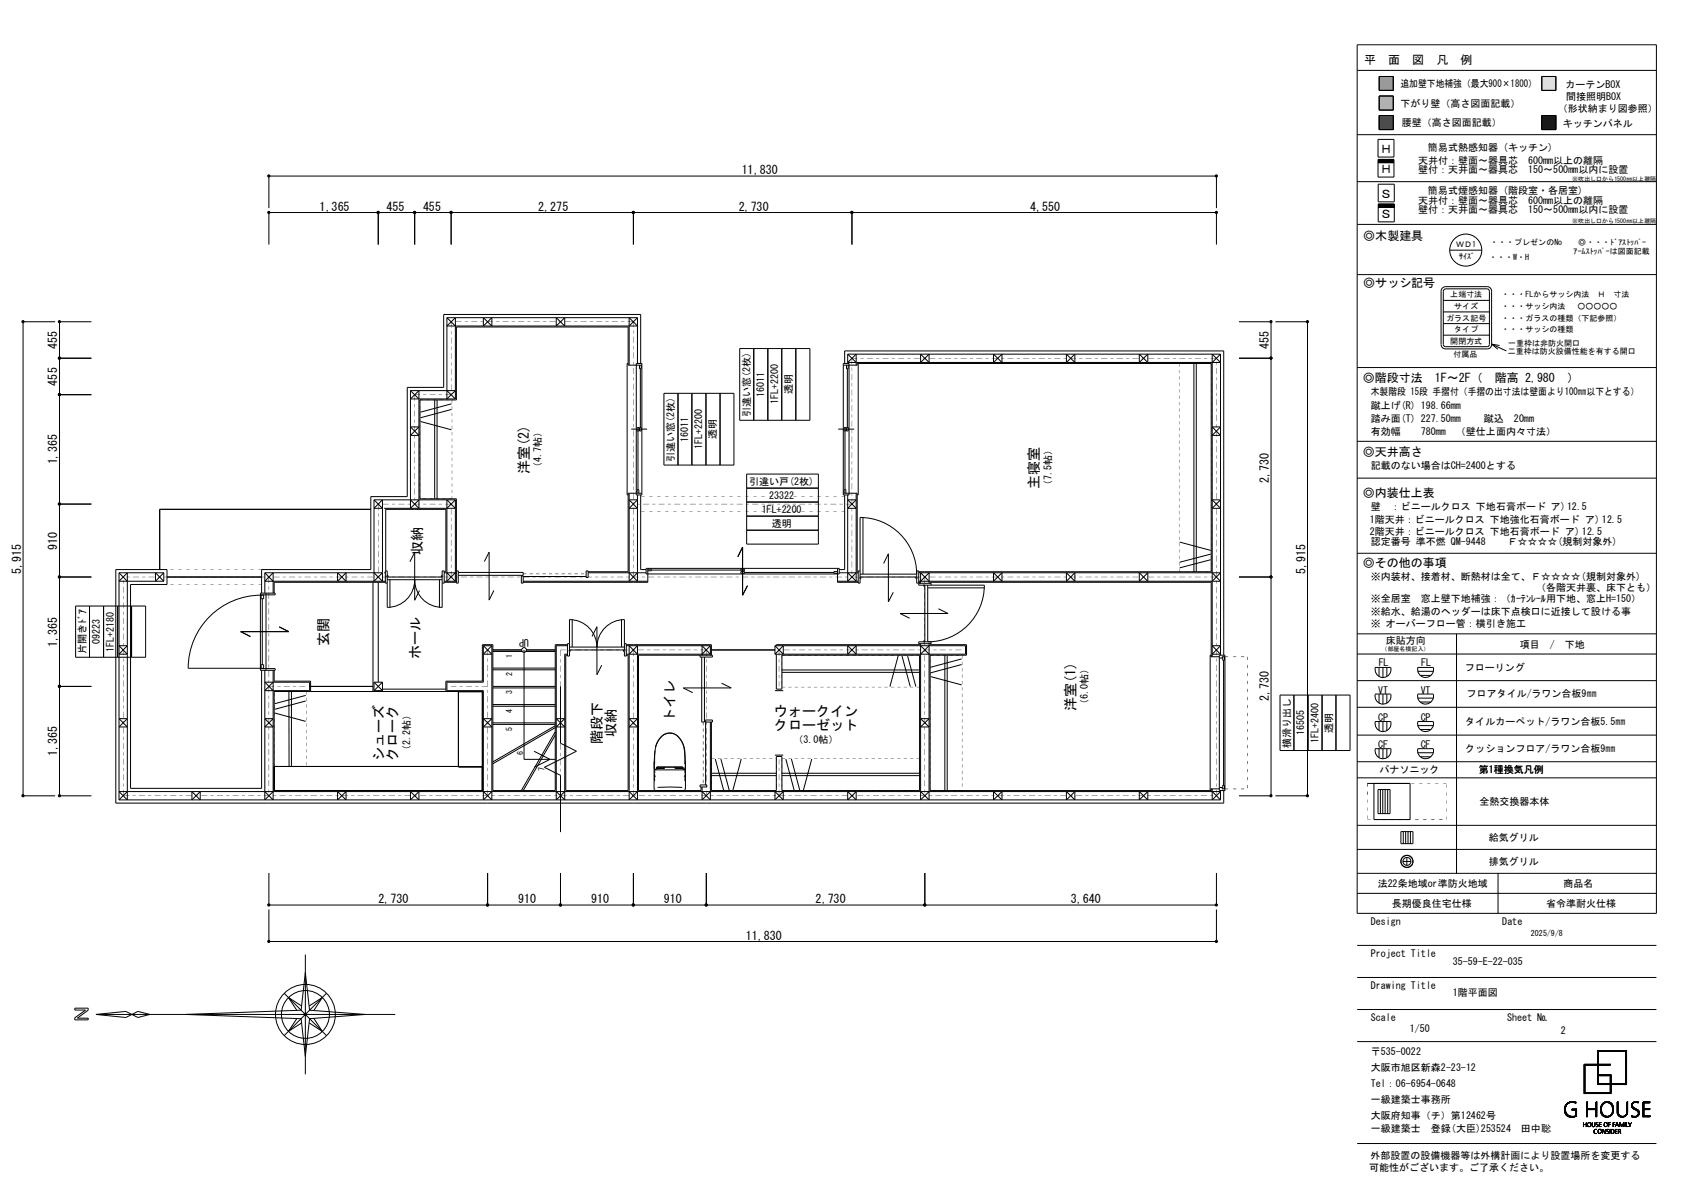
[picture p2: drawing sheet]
<svg xmlns="http://www.w3.org/2000/svg" width="420mm" height="297mm" viewBox="0 0 420 297" stroke-linecap="round" stroke-linejoin="round" font-family="sans-serif">
<defs><g id="words">
<g font-size="3.5">
<text x="132" y="118.3" transform="rotate(-90 132 118.3)">洋室(2)</text>
<text x="259.4" y="122" transform="rotate(-90 259.4 122)">主寝室</text>
<text x="105.4" y="138.4" transform="rotate(-90 105.4 138.4)">収納</text>
<text x="82" y="161.2" transform="rotate(-90 82 161.2)">玄関</text>
<text x="104.9" y="164.5" transform="rotate(-90 104.9 164.5)">ホール</text>
<text x="193.3" y="178.7">ウォークイン</text>
<text x="268.5" y="177.4" transform="rotate(-90 268.5 177.4)">洋室(1)</text>
<text x="150.2" y="185.7" transform="rotate(-90 150.2 185.7)">階段下</text>
<text x="153.8" y="183.9" transform="rotate(-90 153.8 183.9)">収納</text>
<text x="168.5" y="180.2" transform="rotate(-90 168.5 180.2)">トイレ</text>
<text x="193.3" y="182.2">クローゼット</text>
<text x="95.8" y="189.9" transform="rotate(-90 95.8 189.9)">シューズ</text>
<text x="99.3" y="189.9" transform="rotate(-90 99.3 189.9)">クローク</text>
</g>
<g font-size="3">
<text x="340.7" y="16.1">平　面　図　凡　例</text>
<text x="344.6" y="38.3">Ｈ</text>
<text x="185.2" y="43.5">11,830</text>
<text x="344.6" y="43.3">Ｈ</text>
<text x="79.8" y="52.6">1,365</text>
<text x="96.5" y="52.6">455</text>
<text x="105.6" y="52.6">455</text>
<text x="134.4" y="52.6">2,275</text>
<text x="184.4" y="52.6">2,730</text>
<text x="257.2" y="52.6">4,550</text>
<text x="344.6" y="49.4">Ｓ</text>
<text x="340.4" y="59.8">◎木製建具</text>
<text x="344.6" y="54.4">Ｓ</text>
<text x="340.4" y="71.7">◎サッシ記号</text>
<text x="14.3" y="87.1" transform="rotate(-90 14.3 87.1)">455</text>
<text x="316.9" y="87.1" transform="rotate(-90 316.9 87.1)">455</text>
<text x="340.3" y="95.3">◎階段寸法　1F～2F（　階高 2,980　）</text>
<text x="14.3" y="96.2" transform="rotate(-90 14.3 96.2)">455</text>
<text x="340.3" y="113.7">◎天井高さ</text>
<text x="14.3" y="115.9" transform="rotate(-90 14.3 115.9)">1,365</text>
<text x="316.9" y="120.5" transform="rotate(-90 316.9 120.5)">2,730</text>
<text x="340.3" y="124">◎内装仕上表</text>
<text x="14.3" y="137.2" transform="rotate(-90 14.3 137.2)">910</text>
<text x="5.2" y="143.2" transform="rotate(-90 5.2 143.2)">5,915</text>
<text x="326" y="143.2" transform="rotate(-90 326 143.2)">5,915</text>
<text x="340.3" y="141.4">◎その他の事項</text>
<text x="14.3" y="161.4" transform="rotate(-90 14.3 161.4)">1,365</text>
<text x="316.9" y="175" transform="rotate(-90 316.9 175)">2,730</text>
<text x="14.3" y="188.7" transform="rotate(-90 14.3 188.7)">1,365</text>
<text x="94.5" y="225.5">2,730</text>
<text x="129.4" y="225.5">910</text>
<text x="147.6" y="225.5">910</text>
<text x="165.8" y="225.5">910</text>
<text x="203.7" y="225.5">2,730</text>
<text x="267.4" y="225.5">3,640</text>
<text x="186.2" y="234.6">11,830</text>
</g>
<g font-size="2.5">
<text x="349.7" y="21.8">追加壁下地補強（最大900×1800）</text>
<text x="390.9" y="21.9">カーテンBOX</text>
<text x="349.7" y="26.8">下がり壁（高さ図面記載）</text>
<text x="389" y="28.1">（形状納まり図参照）</text>
<text x="391.1" y="25">間接照明BOX</text>
<text x="350" y="31.5">腰壁（高さ図面記載）</text>
<text x="390.3" y="31.6">キッチンパネル</text>
<text x="354.1" y="40.9">天井付：壁面～器具芯　600mm以上の離隔</text>
<text x="356.5" y="37.8">簡易式熱感知器 (キッチン)</text>
<text x="354.1" y="43.3">壁付：天井面～器具芯　150～500mm以内に設置</text>
<text x="354.1" y="50.8">天井付：壁面～器具芯　600mm以上の離隔</text>
<text x="354.1" y="53.3">壁付：天井面～器具芯　150～500mm以内に設置</text>
<text x="356.5" y="48.3">簡易式煙感知器 (階段室・各居室)</text>
<text x="190.8" y="99.1" transform="rotate(-90 190.8 99.1)">16011</text>
<text x="194.3" y="100.9" transform="rotate(-90 194.3 100.9)">1FL+2200</text>
<text x="197.8" y="98.4" transform="rotate(-90 197.8 98.4)">透明</text>
<text x="342.3" y="98.7">木製階段 15段 手摺付（手摺の出寸法は壁面より100㎜以下とする）</text>
<text x="342.3" y="102">蹴上げ(R) 198.66mm</text>
<text x="187.3" y="104.1" transform="rotate(-90 187.3 104.1)">引違い窓(2枚)</text>
<text x="342.3" y="105.3">踏み面(T) 227.50mm</text>
<text x="370.5" y="105.2">蹴込　20mm</text>
<text x="171.9" y="110.2" transform="rotate(-90 171.9 110.2)">16011</text>
<text x="175.3" y="112.1" transform="rotate(-90 175.3 112.1)">1FL+2200</text>
<text x="178.9" y="109.6" transform="rotate(-90 178.9 109.6)">透明</text>
<text x="342.3" y="108.6">有効幅</text>
<text x="354.8" y="108.6">780mm　（壁仕上面内々寸法）</text>
<text x="135.2" y="117.8" transform="rotate(-90 135.2 117.8)">（4.7帖）</text>
<text x="168.4" y="115.2" transform="rotate(-90 168.4 115.2)">引違い窓(2枚)</text>
<text x="342.3" y="117.1">記載のない場合はCH=2400とする</text>
<text x="187.1" y="121">引違い戸(2枚)</text>
<text x="192.1" y="124.5">23322</text>
<text x="262.5" y="122.3" transform="rotate(-90 262.5 122.3)">（7.5帖）</text>
<text x="190.2" y="128">1FL+2200</text>
<text x="192.7" y="131.5">透明</text>
<text x="342" y="130.6">1階天井：ビニールクロス 下地強化石膏ボード ア) 12.5</text>
<text x="342.3" y="127.3">壁　：ビニールクロス 下地石膏ボード ア)12.5</text>
<text x="342" y="133.5">2階天井：ビニールクロス 下地石膏ボード ア) 12.5</text>
<text x="342.3" y="136.1">認定番号 準不燃 QM-9448　　Ｆ☆☆☆☆(規制対象外)</text>
<text x="342.3" y="144.7">※内装材、接着材、断熱材は全て、Ｆ☆☆☆☆(規制対象外)</text>
<text x="383.5" y="147.6">（各階天井裏、床下とも）</text>
<text x="342.3" y="150.2">※全居室　窓上壁下地補強：（ｶｰﾃﾝﾚｰﾙ用下地、窓上H=150）</text>
<text x="342.3" y="153.4">※給水、給湯のヘッダーは床下点検口に近接して設ける事</text>
<text x="24.9" y="160.8" transform="rotate(-90 24.9 160.8)">09223</text>
<text x="132.1" y="159.5" transform="rotate(-180 132.1 159.5)">UP</text>
<text x="342.3" y="156.6">※ オーバーフロー管：横引き施工</text>
<text x="346.1" y="160.7">床貼方向</text>
<text x="379.5" y="161.8">項目　/　下地</text>
<text x="21.5" y="163.3" transform="rotate(-90 21.5 163.3)">片開きﾄﾞｱ</text>
<text x="28.5" y="162.6" transform="rotate(-90 28.5 162.6)">1FL+2180</text>
<text x="344.3" y="166.3">FL</text>
<text x="354.9" y="166.3">FL</text>
<text x="365.8" y="167.6">フローリング</text>
<text x="344.1" y="173.1">VT</text>
<text x="354.7" y="173.1">VT</text>
<text x="271.7" y="177" transform="rotate(-90 271.7 177)">（6.0帖）</text>
<text x="344.1" y="179.9">CP</text>
<text x="354.8" y="180">CP</text>
<text x="366.2" y="174.1">フロアタイル/ラワン合板9㎜</text>
<text x="198.2" y="185.4">（3.0帖）</text>
<text x="325.7" y="183.5" transform="rotate(-90 325.7 183.5)">16505</text>
<text x="329.2" y="185.4" transform="rotate(-90 329.2 185.4)">1FL+2400</text>
<text x="332.7" y="182.9" transform="rotate(-90 332.7 182.9)">透明</text>
<text x="365.9" y="180.8">タイルカーペット/ラワン合板5.5㎜</text>
<text x="102.4" y="188.6" transform="rotate(-90 102.4 188.6)">（2.2帖）</text>
<text x="322.2" y="186.6" transform="rotate(-90 322.2 186.6)">横滑り出し</text>
<text x="344.1" y="186.7">CF</text>
<text x="354.8" y="186.7">CF</text>
<text x="365.9" y="187.6">クッションフロア/ラワン合板9㎜</text>
<text x="344.4" y="193">パナソニック</text>
<text x="369.3" y="193">第1種換気凡例</text>
<text x="366.9" y="201">全熱交換器本体</text>
<text x="369.2" y="209.9">給気グリル</text>
<text x="369.2" y="215.9">排気グリル</text>
<text x="344" y="221.4">法22条地域or準防火地域</text>
<text x="390.4" y="221.4">商品名</text>
<text x="347.6" y="226.4">長期優良住宅仕様</text>
<text x="386" y="226.4">省令準耐火仕様</text>
<text x="342.3" y="230.8">Design</text>
<text x="375.1" y="230.8">Date</text>
<text x="342.3" y="238.8">Project Title</text>
<text x="362.8" y="241">35-59-E-22-035</text>
<text x="342.3" y="246.8">Drawing Title</text>
<text x="362.8" y="248.7">1階平面図</text>
<text x="342.3" y="254.8">Scale</text>
<text x="352" y="257.7">1/50</text>
<text x="376.3" y="254.8">Sheet №</text>
<text x="342.3" y="263.4">〒535-0022</text>
<text x="389.8" y="258">2</text>
<text x="342.3" y="267.4">大阪市旭区新森2-23-12</text>
<text x="342.3" y="271.4">Tel：06-6954-0648</text>
<text x="342.3" y="275.4">一級建築士事務所</text>
<text x="342.3" y="279.4">大阪府知事（チ）第12462号</text>
<text x="342.3" y="282.6">一級建築士　登録(大臣)253524　田中聡</text>
<text x="341.9" y="292.3">可能性がございます。ご了承ください。</text>
<text x="342.2" y="289.2">外部設置の設備機器等は外構計画により設置場所を変更する</text>
</g>
<g font-size="2">
<text x="363.6" y="61.8">ＷＤ1</text>
<text x="364.4" y="64.6">ｻｲｽﾞ</text>
<text x="371.8" y="64.8">・・・W・H</text>
<text x="372.1" y="61.1">・・・プレゼンのNo</text>
<text x="392.9" y="63.4">ｱｰﾑｽﾄｯﾊﾟｰは図面記載</text>
<text x="394.1" y="61.1">◎・・・ﾄﾞｱｽﾄｯﾊﾟｰ</text>
<text x="362.1" y="74.3">上端寸法</text>
<text x="363.1" y="77.1">サイズ</text>
<text x="374.9" y="77.1">・・・サッシ内法　 ○○○○○</text>
<text x="374.9" y="74.3">・・・FLからサッシ内法　Ｈ　寸法</text>
<text x="361.1" y="80">ガラス記号</text>
<text x="363.1" y="82.9">タイプ</text>
<text x="374.9" y="82.9">・・・サッシの種類</text>
<text x="374.9" y="80">・・・ガラスの種類（下記参照）</text>
<text x="362.1" y="85.8">開閉方式</text>
<text x="363" y="89">付属品</text>
<text x="376.5" y="88.4">二重枠は防火設備性能を有する開口</text>
<text x="376.6" y="86.4">一重枠は非防火開口</text>
<text x="127.9" y="164.2" transform="rotate(-90 127.9 164.2)">1</text>
<text x="127.9" y="173.3" transform="rotate(-90 127.9 173.3)">3</text>
<text x="127.9" y="168.8" transform="rotate(-90 127.9 168.8)">2</text>
<text x="127.9" y="177.8" transform="rotate(-90 127.9 177.8)">4</text>
<text x="127.9" y="182.4" transform="rotate(-90 127.9 182.4)">5</text>
<text x="130.6" y="188.5" transform="rotate(-90 130.6 188.5)">6</text>
<text x="136" y="192.4" transform="rotate(-90 136 192.4)">7</text>
<text x="382.3" y="233.6">2025/9/8</text>
</g>
<g font-size="1.5">
<text x="392.6" y="45.1">※吹出し口から1500㎜以上離隔</text>
<text x="392.6" y="55.8">※吹出し口から1500㎜以上離隔</text>
<text x="345" y="162.6">（部屋名横記入）</text>
</g>
</g></defs>
<path d="M344.4 19.1h3.5v3.5h-3.5z" fill-rule="evenodd" fill="#979797" stroke="#979797" stroke-width=".25"/>
<g fill="none" stroke="#000" stroke-width=".25">
<path d="M338.9 17.6h74.7M338.9 11.2h74.7v216.8h-74.7zM344.4 19.1h3.5v3.5h-3.5zM385 19.1h3.5v3.5h-3.5zM338.9 33.6h74.7M344.1 34.8h4v4.4h-4zM344.1 39.8h4v4.4h-4zM344.1 39.9h4M344.1 39.8h4M344.4 24h3.5v3.5h-3.5zM344.4 28.8h3.5v3.5h-3.5zM385 28.8h3.5v3.5h-3.5z"/>
<path d="M67.1 51.9v-8h236.6v8M94.4 53v8M103.5 53v8M112.6 53v8M158.2 53v8M212.7 53v8M338.9 56h74.7M338.9 45.3h74.7M344.1 40.6h4M344.1 40.5h4M344.1 40.4h4M344.1 40.3h4"/>
<path d="M344.1 40.2h4M344.1 40.1h4M344.1 40h4M344.1 51.7h4M344.1 46h4v4.4h-4zM344.1 51h4v4.4h-4zM344.1 51.6h4M344.1 51.5h4M344.1 51.4h4M344.1 51.3h4M344.1 51.2h4M344.1 51.1h4"/>
<path d="M67.1 61v-8h236.6v8M111.6 79.3v20.3l2.1-2.1h-11.2M111.6 79.3h47.6M111.6 79.3l2.1 2.1M120.7 79.3v2.1l2.1-2.1v2.1zM138.9 79.3v2.1l2.1-2.1v2.1zM159.2 79.3v11.4M159.2 79.3l-2.1 2.1M338.9 68.5h74.7M360.4 77.9h11.5M360.4 75h11.5M360.9 71.5h10.4a1.1 1.1 0 0 1 1.1 1.2v13.2a1.07 1.07 0 0 1-1.1 1.2h-10.4"/>
<path d="M360.9 72.1h10.4l.3 .1 .3 .5-.1 13.6-.5 .2h-10.4M361 72.1l-.4 .2-.2 .4v13.3l.1 .3 .5 .2M361 71.5a1.14 1.14 0 0 0-1.2 1.2v13.2a1.1 1.1 0 0 0 1.2 1.2M362 62.4h8M13.8 80.3h-8v118.3h8M14.9 89.4h7.9M14.9 98.5h7.9M22.8 80.3h-7.9v118.3h7.9M102.5 97.5v29.4l2.1-2.1M102.5 97.5l2.1 2.1M108.5 99.8v24.7M109.1 99.8v24.7"/>
<path d="M111.6 97.5l2.1 2.1M113.7 99.6h-11.2l2.1-2.1v29.4l-2.1-2.1M156.8 90.7h-.2v32.8h.2M157.1 91.1v-11.8l2.1 2.1h-47.6l2.1-2.1v20.3M158.9 90.7h1.4v32.8h-1.4zM159.7 91.1v.9h.4v-.9M159.9 92v14.7M160 90.7v-12.2h-49.2v18.2h-9.1v27.3h-9.1v18.2h-27.3v5.8M160.3 91.1h-3.5v-9.5h-42.8v18.2h-9.1v24.7h9.1v21h.4v-3h-.4M165.8 98.2h17.5v17.9h-17.5zM169.3 98.2v17.9M172.8 98.2v17.9"/>
<path d="M176.3 98.2v17.9M179.8 98.2v17.9M184.7 87h17.5v17.9h-17.5zM188.2 87v17.9M191.7 87v17.9M195.2 87v17.9M198.7 87v17.9M210.6 91.1h3.4v-.4h88.4v52h-73M210.6 90.7h1.4v32.8h-1.4zM210.9 90.7v-3.1h94.7v75.9M211.4 91.1v.9h.4v-.9M211.6 92v14.7"/>
<path d="M211.7 88.4h93.1M211.7 88.4v2.3M211.7 88.4l2.1 2.1M213.8 91.1v-2.7l-2.1 2.1h93.1l-2.1-2.1v75.5M214.3 90.7v32.8h-.3M229.9 88.4v2.1l2.1-2.1v2.1zM248.1 88.4v2.1l2.1-2.1v2.1zM266.3 88.4v2.1l2.1-2.1v2.1zM284.5 88.4v2.1l2.1-2.1v2.1zM298.1 90.7v52M298.7 90.7v52M304.8 88.4v75.1"/>
<path d="M304.8 88.4l-2.1 2.1M309.4 80.3h8v118.3h-8M309.4 89.4h8M318.5 80.3h8v118.3h-8M338.9 91.7h74.7M360.4 80.8h11.5M360.4 83.7h11.5M372.4 85.9l3.7 1.7M372.4 85.9l2 .3M372.4 85.9l1.6 1.3M102.5 106.6h2.1l-2.1 2.1h2.1zM105 105.2l7.7 2.1"/>
<path d="M112.7 100.8l-7.7 2.1M112.7 102.2l-7.7 2.1M157.6 107.1h4M159.1 106.7h.4v.9h-.4zM159.3 107.6v14.6M159.7 106.7h.4v.9h-.4zM186.4 118.3h17.9v17.5h-17.9zM209.3 107.1h4M210.8 106.7h.4v.9h-.4zM211 107.6v14.6M211.4 106.7h.4v.9h-.4zM302.7 106.6h2.1l-2.1 2.1h2.1z"/>
<path d="M338.9 110.2h74.7M338.9 119.3h74.7M14.9 125.8h7.9M92.6 127.1h-52.7v15.1M93.4 124.8v20.3l2.1-2.1h-29.4M93.4 124.8l2.1 2.1h-2.1l2.1-2.1v20.3l-2.1-2.1M93.4 124.8h20.3M95.9 126.9h17.8l-2.1-2.1v20.3l2.1-2.1M113.7 124.8v20.3l-2.1-2.1M113.7 124.8l-2.1 2.1M157.1 123.1v22l2.1-2.1M157.1 124.8h2.1l-2.1 2.1h2.1z"/>
<path d="M159.1 123.1v-.9h.4v.9M159.2 123.5v21.6l-2.1-2.1M160 123.5v18.7h1.3M160.3 123.1h-3.5v19.6h-9.9M184.2 139l1.2-2.4v11.9l1.2-2.3M186.4 132.3h17.9M186.4 128.8h17.9M186.4 125.3h17.9M186.4 121.8h17.9M210.6 123.1h3.4v19.6h.3M210.8 123.1v-.9h.4v.9M210.9 123.5v18.7h-1.4"/>
<path d="M211.7 124.8h2.1l-2.1 2.1h2.1zM211.7 123.5v21.6l2.1-2.1M213.8 123.1v22l-2.1-2.1M215.5 129.2v14.1M294.6 135.3l7.7 2.1M302.3 139.7l-7.7 2M302.3 138.3l-7.7 2M302.7 124.8h2.1l-2.1 2.1h2.1zM338.9 138.1h74.7M14.9 144h7.9M18.9 151.3h17.5v12.7h-17.5zM22.4 151.3v12.7"/>
<path d="M25.9 151.3v12.7M29.4 151.3v12.7M29.7 143h11.2M29.7 143v56.6M29.7 143l2.1 2.1M32.9 151.3v12.7M40.9 145.1h-11.2l2.1-2.1v56.6l-2.1-2h275.1l-2.1 2v-2.7M40.9 143v2.1M40.9 143l-2.1 2.1v-2.1l2.1 2.1M41.7 144h23.6M65 148.5h3.7v-.5h-3.7v19.3h3.7v-.4h-3.7M65.2 148.5h.6v.9h-.6z"/>
<path d="M65.2 148.5a18.2 18.2 0 0 0-18.2 18.3h18.8v-.9h-.6v.9M65.5 149.4v16.5M66.1 143v5M66.1 143l2.1 2.1M66.4 148v19.3M69.7 156.5l2.4 1.1h-12l2.4 1.3M84.3 143l2.1 2.1v-2.1l-2.1 2.1zM93.1 145.3v27.3M94.4 145.3v25M95.9 143h.3M96.2 145.3h-27.7v2.7M96.2 145.1h-30.1l2.1-2.1v5"/>
<path d="M96.3 142.5v-15.4h15v15.6h-.4M96.7 145.5h-.5v-3h.5v1.2h-.1l.1 7.9a6.8 6.8 0 0 0 6.8-6.9 6.9 6.9 0 0 0 6.9 6.9v-9.1h.5v3h-.5M96.7 144h13.7M96.7 144.7h13.7M96.7 143.6h.2v.4M97.4 144.7v6.9M102.4 140.2l1.1-2.4v12l1.2-2.4M109.7 144.7v6.9M110.4 143.6h-.2v.4M110.9 145.3h3.1M110.9 145.1h3.1M110.9 143h3.1"/>
<path d="M114.4 142.9h16.2v.7h-16.2M120.9 140.2l1.2-2.4v12l1.2-2.4M130.2 143.8h.4v1.7h-.4zM130.6 145.1h31.2M130.6 143.9h15.7M142.9 154.6v6.9M146.3 142.5h.6v1.6h-.6zM146.9 143h14.4M147.8 158.8l1.3-2.4v12l1.1-2.4M155.2 154.6v6.9M161.3 141.9h48.2v1.4h-48.2zM161.8 141.9v3.4h-31.2"/>
<path d="M161.8 142.1h.8v.4h-.8M162.6 142.3h22.4M185 142.7h.9v.4h-.9zM185 142.1h.9v.4h-.9zM185.9 142.9h22.3M209.1 141.9v3.4h5.2M209.1 145.1h5.2M209.1 142.7h-.9v.4h.9M209.5 143h4.8M214.8 142.5h-.5v3h.5v-16.3a14.1 14.1 0 0 1 14.1 14.1h-14.1M214.8 144h14.1M215 144v.4h-.2"/>
<path d="M220.6 140.6l1.2-2.4v12l1.3-2.4M228.7 144v.4h.2M229.4 145.3h.2v.3M229.4 143h75.4l-2.1 2.1M229.9 145.1l2.1-2.1v2.6M230.5 146v.3h.4M230.9 146v14.2M230.9 160h-.4v.2M231.6 146v14.2a14.1 14.1 0 0 0 14.2-14.2h-16.4v-3.5h-.5v1.6h.1l-.1 1.4 3.6 .1v.4M231.6 146.7h14.2M232 145.1l-2.1-2.1v2.6M232.2 145.6v-.3h70.2v18.6h2.1"/>
<path d="M234.3 151.9l2.4 1.2h-12l2.4 1.2M248.1 143v2.1l2.1-2.1v2.1zM266.3 143l2.1 2.1v-2.1l-2.1 2.1zM284.5 143l2.1 2.1v-2.1l-2.1 2.1zM302.7 143l2.1 2.1h-75.4M309.4 144h8M338.9 158.2h74.7M363.7 158.2v59.8M14.9 171.3h7.9M29.7 161.2h2.1l-2.1 2.1h2.1zM29.7 179.4h2.1l-2.1 2h2.1zM65.3 167.3v29.5h-32.7v-50.9h9.1v-3.7h-12.8v58.2h276.7v-3.1"/>
<path d="M66.1 167.3v32.3l2.1-2M66.1 179.4h2.1l-2.1 2h2.1zM68.2 167.3v32.3l-2.1-2M68.2 170.3l-2.1 2.1h11.2v-2.1h-11.2l2.1 2.1M68.5 172.6h51.9v24.7h-51.9zM68.5 167.3v2.7h9.1v2.6M68.6 178l7.7 2M72.1 172.6l.1 18.7M72.8 172.6v18.7M76.3 173.6l-7.7 2M76.3 175l-7.7 2M77.6 171.3h15.5"/>
<path d="M93.4 170.3v2.1M93.4 172.4h2.1M93.4 170.3h2.1M93.4 170.3l2.1 2.1M95.5 172h15.8M95.5 170.3v2.1M95.5 170.3l-2.1 2.1M114.5 172.6v18.8h5.9M114.5 172.6h5.9M120.7 161.2l2.1 2.1h-2.1l2.1-2.1M120.7 161.2h2.1M120.7 161.2v9.1h-9.1v2.1h9.1v27.2l2.1-2"/>
<path d="M120.7 179.4h2.1l-2.1 2h2.1zM122.8 161.2v38.4l-2.1-2M123.1 171.3h15.5M123.1 162.2h7.2M123.1 162.6h7.3M123.1 166.8h15.5M123.1 167.2h15.5M123.1 171.7h15.5M123.1 175.9h15.5M123.1 176.3h15.5M130.9 162.2v27.3h7.7M131.3 162.6h7.3"/>
<path d="M131.4 162.2h7.2M138.9 179.4h2.1l-2.1 2h2.1zM140 171.3v14.2l3.9 2-8 4 4.1 2v14.2M141.7 160.9h-3.1v36.4h-15.5v-36.4h-2.7v9.1h-9.1v2.6M141.7 163.5h-.4v33.8h15.5v-33.8h-.4M141.7 163.3h-.7v36.3l-2.1-2M141.7 161.2h-2.8v38.4l2.1-2M142.2 160.7h-.5v3h.5v-1.2h-.1l.1-7.9a6.9 6.9 0 0 1 6.9 6.9 6.9 6.9 0 0 1 6.8-6.9v9.1h.5v-3h-.5M142.2 162.2h13.7M142.2 161.5h13.7M142.4 162.2v.4h-.2M155.7 162.2v.4h.2"/>
<path d="M156.4 160.9h21.2v2.6M156.4 163.3h21l-2.1-2.1v2.3M156.4 161.2h21M157.1 163.3l2.1-2.1v38.4l-2.1-2M157.1 179.4h2.1l-2.1 2h2.1zM159.2 163.3l-2.1-2.1v38.4l2.1-2M174.8 163.5v.5h3.1v-.5h-18.5v33.8h15.6v-.9M175.2 164v16.2h.7v-16.2M176.1 179.7h1.8v.5h-1.8zM177.4 161.2v2.3M177.4 161.2l-2.1 2.1M177.6 162.2h15.9"/>
<path d="M180.2 170.5l2.4 1.2h-12l2.4 1.2M193.5 161.2h47.6v2.1h-47.6M193.5 172.4h2.1M193.5 161.2l2.1 2.1v-2.1l-2.1 2.1M193.5 161.2v2.1M193.8 163.3v8.7h1.4v-8.5h34.4v33.8h-34.4v-8.5h-1.4v8.5h-16.2v-17.1M195.2 167.2h34.4M195.2 167.8h34.4M211.7 161.2v2.1l2.1-2.1v2.1zM224.3 163.7l-2.1 7.7M225.2 163.7l2.1 7.7M226.6 163.7l2.1 7.7"/>
<path d="M229.4 160.2h3.1v.5h-3.1zM229.6 160.7v.2h-35.8v.3M229.9 160.7v38.9l2.1-2M229.9 179.4h2.1l-2.1 2h2.1zM229.9 161.2l2.1 2.1M232 160.7v38.9l-2.1-2M232 161.2l-2.1 2.1M232.2 160.7v.2h9.1v2.6h-9.1v33.8h70.2v-.4h2.1M232.4 168.9l7.7 2M235.9 163.5v33.8M236.5 163.5v33.8M240.1 164.5l-7.7 2"/>
<path d="M240.1 165.9l-7.7 2M302.4 163.5h-.2v33.8M302.7 161.2h2.1l-2.1 2.1h2.1zM304.5 163.5h1.4v33.8h-1.4zM305.3 163.9v.9h.4v-.9M305.5 164.8v31.2M305.9 163.9h-.7v.4h-.7M319.6 173.5h17.5v13.8h-17.5zM323.1 173.5v13.8M326.6 173.5v13.8M330.1 173.5v13.8M333.6 173.5v13.8"/>
<path d="M338.9 163.2h74.7M338.9 169.9h74.7M338.9 176.5h74.7M343.4 173.2h3.9M343.4 166.6h3.9a1.99 1.99 0 0 1-2 2.5 1.99 1.99 0 0 1-1.9-2.5zM343.4 173.3a1.99 1.99 0 0 0 1.9 2.4 1.99 1.99 0 0 0 2-2.4M344.3 166.6v2.2M344.3 173.3v2.2M345.3 166.6v2.5M345.3 173.3v2.5M346.3 166.6v2.2M346.3 173.3v2.2"/>
<path d="M354 173.2h3.9M354 167.6h3.9M354 174.2h3.9M354 166.6h3.9a1.99 1.99 0 0 1-1.9 2.5 1.99 1.99 0 0 1-2-2.5zM354 173.3a1.99 1.99 0 0 0 2 2.4 1.99 1.99 0 0 0 1.9-2.4M354.6 168.6h2.7M354.6 175.2h2.7M29.7 199.6h275.1M31.8 197.6l-2.1 2M47.9 197.6v2l2.1-2v2zM68.5 191.3h46M84.3 197.6v2l2.1-2v2z"/>
<path d="M102.5 197.6v2l2.1-2v2zM123.1 180.4h15.5M123.1 180.8h15.5M133.3 187.5l4 2-4 2M138.6 181.1l-15.5 9.1M138.6 181.6l-15.5 9M138.6 182.7l-8.4 14.6M138.6 183.5l-8 13.8M163.4 190v1.8l.1-.1M163.4 191.5v.1M163.4 191.8v.4M163.4 192h.5"/>
<path d="M163.4 192.2h7.6M163.4 193v1.9M163.4 192.2l.1 .8M163.5 188.2l-.1 2.5M163.5 193.6l.2 .2M163.6 196.8h-.1M163.9 191.5v.5M164 185.7l-.6 2.5-.1 2v6.7l.4 .4M164 191.6h1.8M164 191.8h1.8M164.2 196.6l3.1-.2 3 .2M165.5 183.5l-.9 1-.7 1.2"/>
<path d="M165.5 183.5l-.5 .5M165.9 191.8h-1.9M165.9 191.6v.2M165.9 191.5v.3M166.6 183l-1.1 .5M166.6 183h1.3M167.9 183l1.1 .5M168.5 191.5l.1 .3M168.5 191.6l.1 .2M168.6 191.8h1.9v-.4l-6.5 .1-.1 .5M168.7 191.6h1.8M168.7 191.8h1.8"/>
<path d="M169 183.5l.9 1 .7 1.2M169 183.5l.5 .5M170.2 185.1l.3 .6M170.5 185.7l.3 .8M170.5 192h.1M170.6 192h.5M170.6 191.5v.5M170.8 186.5l.2 4.2M170.8 186.5l.4 3.7v6.7l-.4 .4M170.9 193.6l-.1 .2M170.9 196.8h.1M171.1 192l-.1 1"/>
<path d="M171.1 191.5l-.1 .5M171.1 193l-.1 1.9M171.1 190l-.1 2M174.8 195.9h1.7v.5h-1.7zM175.3 196.4v3.2l2.1-2M176.2 180.2v15.7M177.4 180.2v19.4l-2.1-2M177.6 193.6h16.2M177.6 193h16.2M178.6 189.4l2.1 7.8M180 189.4l2.1 7.8M185.1 189.4l-2.1 7.8"/>
<path d="M193.5 188.5h2.1M193.5 197.6v2l2.1-2v2zM195.2 193.6h34.4M195.2 193h34.4M196.2 189.4l2.1 7.8M197.6 189.4l2.1 7.8M202.7 189.4l-2.1 7.8M211.7 197.6v2l2.1-2v2zM248.1 197.6v2l2.1-2v2zM266.3 197.6v2l2.1-2v2zM284.5 197.6v2l2.1-2v2zM302.7 197.6l2.1 2"/>
<path d="M304.5 196.6h.7v.3h.7M304.8 197.3v2.3M305.3 196.9v-.9h.4v.9M338.9 194.1h74.7M338.9 183.5h74.7M338.9 190.1h74.7M341.4 195.5h10.7v9.1h-9v-9.1M343.4 180.1h3.9a1.99 1.99 0 0 1-2 2.5 1.99 1.99 0 0 1-1.9-2.5zM343.4 186.9h3.9a1.99 1.99 0 0 1-2 2.5 1.99 1.99 0 0 1-1.9-2.5zM344.1 197.1h3v6h-3zM344.3 180.1v2.2M344.3 186.9v2.2"/>
<path d="M344.7 197.1v6M345.3 197.1v6M345.3 180.1v2.5M345.3 186.9v2.5M345.9 197.1v6M346.3 180.1v2.2M346.3 186.9v2.2M346.5 197.1v6M354 180.1h3.9M354 181.1h3.9M354 186.9h3.9M354 187.9h3.9"/>
<path d="M354 180.1a1.99 1.99 0 0 0 2 2.5 1.99 1.99 0 0 0 1.9-2.5M354 186.9a1.99 1.99 0 0 0 2 2.5 1.99 1.99 0 0 0 1.9-2.5M354.6 182.1h2.7M354.6 188.9h2.7M67.1 217.9v8h236.6v-8M121.8 217.9v8M140 217.9v8M158.2 217.9v8M176.4 217.9v8M230.9 217.9v8M338.9 218h74.7M338.9 212h74.7"/>
<path d="M338.9 206h74.7M349.8 207.6h3v3h-3zM350.3 215h2M350.4 207.6v3M351 207.6v3M351.3 214v2M351.6 207.6v3M352.2 207.6v3M374.1 218v10M67.1 227v8h236.6v-8M76.2 238.3v29.8M338.9 236h74.7"/>
<path d="M338.9 223h74.7M22 254.1v.5h-3.3v-.6l2.6-1.9h-2.6v-.5h3.3v.5l-2.7 2h2.7M24 253.2l7.4 .8 1.5-.8M24 253.2l7.4-.8 1.5 .8M24 253.2h74.7M32.9 253.2l1.5-.8 3 .8-3 .8zM46.4 253.2l28.8-1.1 1-9.4 1.1 9.4 13.9 1.1-13.9 1.1-1.1 9.4-1-9.4zM71 247.9l10.5 10.6M74.1 254.2l-2.1 3.2 3.3-2.1M75.3 251.1l-3.3-2.1 2.1 3.2M77.2 251.1l3.3-2.1-2.1 3.2M78.4 254.2l2.1 3.2-3.3-2.1"/>
<path d="M81.5 247.9l-10.5 10.6M338.9 244h74.7M338.9 252h74.7M338.9 260h74.7M390.6 277.2l.5 .5M390.6 277.1l.4 .4M390.6 277l.4 .5M390.6 276.9l.3 .4M390.6 276.7l.3 .4M390.6 276.6l.3 .4M390.6 276.6l.3 .3M390.6 276.5l.3 .3"/>
<path d="M390.7 277.5l1.3 1.3-.5-.5M390.7 277.4l.5 .5M390.7 277.3l.4 .5M390.7 276.4l.2 .2M390.7 277.6l1.2 1.2M390.7 276.2l.2 .2M390.7 277.7l1.1 1.1M390.8 277.9l.8 .8M390.8 277.8l.9 1M390.8 275.9l.2 .3M390.8 276l.3 .1M390.8 275.8l.3 .3"/>
<path d="M390.9 278.1l.5 .5M390.9 277.2l-.3-.4 .3 .4M390.9 276.7l-.2-.3 .2 .3M390.9 275.7l.2 .4-.2-.3M390.9 275.7l.3 .2-.2-.3 .3 .2M390.9 276.5l-.2-.3 .2 .4M391 275.6l.2 .2M391 276.3l-.3-.2 .3 .3M391.1 275.5l.2 .3M391.1 275.5l.2 .2M391.1 275.5l.3 .2M391.2 275.4l.2 .2"/>
<path d="M391.2 278l-.5-.6 1.4 1.4M391.3 275.3l.3 .2M391.5 275.2l.2 .2M391.5 275.5l-.3-.1 .3 .2M391.6 275.5l-.2-.2 .2 .2M391.6 275.2l.1 .2M391.6 275.1l.2 .2M391.6 275.5l-.2-.2 .1 .2M391.6 278.4l.5 .4M391.7 275.1l.2 .2M391.7 275.1l.3 .2M391.7 278.4l.4 .4"/>
<path d="M391.8 278.4l.4 .4M391.8 278.5l.5 .3-.4-.3M392 278.5l.4 .3-.4-.2M392.1 275l.2 .2M392.1 275l.3 .2M392.1 278.6l.5 .2-.3-.2M392.2 275.2l-.3-.2 .2 .3M392.2 275l.3 .2M392.3 275l.3 .2M392.3 278.6l.3 .2M392.4 275l.3 .2M392.4 278.6l.3 .2"/>
<path d="M392.5 275l.3 .2M392.5 277v.1M392.5 276.9v.2M392.5 276.9l.1 .2M392.5 278.6l.3 .2-.2-.2M392.6 276.8l.3 .3M392.6 275l.3 .2M392.6 278.6l.2 .2M392.6 278.6l.4 .2M392.6 276.8l.4 .3-.3-.3M392.6 275l.4 .2M392.7 277.1l-.2-.3 .3 .3"/>
<path d="M392.7 275l.4 .2M392.7 276.8l.4 .3M392.7 276.8l.3 .3M392.8 278.6l.2 .2M392.8 276.8l.3 .3M392.9 275l.3 .3-.3-.3M392.9 276.8l.3 .3M392.9 275l.5 .3M392.9 278.6l.3 .2M393 276.8l.3 .3-.2-.3M393 275l.4 .4M393 278.6l.4 .2"/>
<path d="M393 276.8l.3 .3M393.1 276.8l.6 .6M393.1 278.8l-.3-.2 .3 .2M393.1 276.8l.6 .5M393.1 275l.4 .4M393.2 276.8l.5 .4M393.2 275l.3 .3-.2-.3M393.3 278.5l.2 .2M393.3 276.8l.4 .4M393.4 276.8l.3 .3M393.4 275l.1 .2-.1-.2M393.4 278.1l.3 .4-.3-.3"/>
<path d="M393.4 278l.3 .4M393.4 278l.3 .3M393.4 277.7l.3 .5-.3-.3M393.4 277.5l.3 .5M393.4 277.4l.3 .3M393.4 277.2l.3 .5M393.4 276.8l.3 .1M393.4 278.7l-.2-.2 .3 .2M393.4 278.4l.2 .2M393.4 278.2l.3 .4M393.4 277.5l.3 .3M393.4 277.3l.3 .2"/>
<path d="M393.5 275.1h.1M393.5 276.8l.2 .1M393.6 276.8l.1 .1M393.7 276.8h.1M395.5 272.9v.1M395.5 272.2l.3 .5M395.5 272.1l.3 .3M395.5 271.9l.3 .4M395.5 271.8l.3 .4M395.5 271.5l.3 .5M395.5 271.4l.3 .3M395.5 271.1l.3 .4"/>
<path d="M395.5 270.9l.3 .3M395.5 270.8l.3 .3M395.5 270.6l.3 .4M395.5 270.5l.3 .3M395.5 270.4l.3 .3M395.5 270.3l.3 .3M395.5 270.2l.3 .4-.3-.3M395.5 268.3l.3 .4M395.5 268.5l.3 .3M395.5 268.8l.3 .3M395.5 268.9l.3 .3-.3-.3M395.5 269l.3 .3"/>
<path d="M395.5 269.1l.3 .3M395.5 269.2l.3 .3-.3-.3M395.5 269.3l.3 .3-.3-.2M395.5 269.4l.3 .3M395.5 269.5l.3 .3M395.5 269.6l.3 .3M395.5 270.1l.3 .3M395.5 269.8l.3 .3M395.5 272.5l.5 .5M395.5 272.7l.4 .3-.4-.2 .2 .2M395.5 265.9l.3 .4M395.5 266.3l.3 .2"/>
<path d="M395.5 266.2l.3 .4-.3-.3M395.5 266.4l.3 .3M395.5 265.7l.3 .3-.2-.1M395.5 265.8l.3 .3M395.5 266.5l.3 .3-.3-.2M395.5 266.7l.3 .2M395.5 266.1l.3 .3M395.5 266.3l.3 .3M395.5 267.2l.3 .5M395.5 266.6l.3 .3M395.5 267.3l.3 .2M395.5 267.7l.3 .3"/>
<path d="M395.5 267.6l.3 .2M395.5 266.8l.3 .3M395.5 267.5l.3 .4-.3-.3M395.5 267.8l.3 .3-.3-.2M395.5 268l.3 .2M395.5 268.3l.3 .2M395.5 267.5l.3 .3M395.5 268.4l.3 .2M395.5 267.6l.3 .3M395.5 268.9l.3 .2M395.5 268.1l.3 .3M395.5 268.9l.3 .3"/>
<path d="M395.5 270.6l.3 .2M395.5 271.4l.3 .2M395.5 271.6l.3 .3M395.5 267.9l.3 .3M395.5 272.8l.2 .2M395.6 265.6l.3 .3M395.6 265.9h.2M395.6 273l-.1-.1 .2 .1M395.7 265.9h.1M395.8 271.5l-.3-.2 .3 .3M395.8 271.2l-.3-.2 .3 .4M395.8 268.9l-.3-.3 .3 .4"/>
<path d="M395.8 269.9l-.3-.2 .3 .3M395.8 270.2l-.3-.3 .3 .4M395.8 265.9l-.3-.3 .3 .3M395.8 267l-.3-.3 .3 .3M395.8 267.2l-.3-.2 .3 .4M395.8 268.3l-.3-.2 .3 .3M395.8 272.8l.2 .2M395.9 272.8l.2 .2M395.9 265.6l.3 .3M395.9 265.9l-.3-.3 .5 .3M395.9 273l-.4-.5 .6 .5M396 265.6l.2 .3"/>
<path d="M396 272.8l.2 .2M396 265.6l.4 .3M396.1 272.8l.3 .2M396.1 265.6l.2 .3M396.2 276.2l.2 .5M396.2 276.1l.2 .4M396.2 275.8l.2 .3M396.2 275.7l.2 .4M396.2 275.5l.2 .4-.2-.3M396.2 275.5l.2 .3M396.2 275.3l.2 .2M396.2 275.1l.2 .5"/>
<path d="M396.2 276.5l.5 .5-.3-.3M396.2 276.4l.4 .6-.4-.5 .2 .4M396.2 278.6l.2 .2M396.2 278.5l.2 .3M396.2 278.3l.2 .5M396.2 278.2l.2 .3-.2-.3M396.2 278l.2 .4-.2-.3M396.2 277.8l.2 .3M396.2 277.5l.2 .4M396.2 277.5l.2 .3M396.2 277.4l.2 .3-.2-.2M396.2 277.2l.2 .3"/>
<path d="M396.2 277l.2 .5-.2-.3M396.2 276.9l.2 .3M396.2 276.7l.2 .5M396.2 272.8l.3 .2-.3-.2M396.2 278.3l.2 .3M396.2 278l.2 .3M396.2 277.7l.2 .3M396.2 277.3l.2 .3M396.2 276.6l.2 .4M396.2 275.4l.2 .3M396.2 278.8v-.2l.1 .2M396.2 265.6l.4 .3"/>
<path d="M396.2 275l.2 .3M396.3 272.8l.2 .2M396.3 272.8l.4 .2M396.3 275h.1M396.4 265.6l.3 .3M396.4 276.2l-.2-.3 .2 .4M396.4 275.3l-.2-.3 .2 .3M396.4 275.2l-.2-.2 .2 .2M396.4 276.9h.1M396.4 278.2l-.2-.3 .2 .3M396.4 277h.1M396.5 276.7l.4 .3"/>
<path d="M396.5 272.8l.2 .2M396.5 265.6l.3 .3M396.6 276.7l.3 .3M396.6 265.6l.3 .3M396.7 276.7l.3 .3M396.7 273l-.2-.2 .3 .2M396.7 272.8l.3 .2M396.8 276.7l.3 .3-.3-.3M396.9 276.7l.3 .3M396.9 273l-.2-.2 .3 .2M396.9 265.6l.3 .3-.2-.3M396.9 277l-.3-.3 .4 .3"/>
<path d="M397 276.7l.3 .3M397 265.9l-.3-.3 .4 .3M397 265.6l.5 .3M397.1 273l-.3-.2 .5 .2M397.1 265.6l.3 .3M397.1 276.7l.4 .3M397.2 272.8l.2 .2M397.2 276.7l.4 .3M397.2 273l-.2-.2 .3 .2M397.2 272.8l.3 .2-.2-.2M397.3 277l-.3-.3 .4 .3M397.3 265.6l.3 .3-.3-.3"/>
<path d="M397.3 276.7l.3 .3M397.3 265.6l.2 .3M397.3 265.6l.4 .3M397.4 276.7l.5 .3M397.4 272.8l.3 .2M397.5 265.6l.4 .3M397.6 273l-.3-.2 .3 .2M397.6 277l-.3-.3 .4 .3M397.6 276.7l.3 .3M397.7 276.7l.3 .3M397.7 265.6l.4 .3M397.7 272.8l.3 .2"/>
<path d="M397.8 276.7l.4 .3M397.8 273l-.3-.2 .4 .2M397.8 272.8l.3 .2M397.8 265.6l.5 .3-.3-.3M397.9 276.7l.3 .3M398 272.8l.1 .2M398 276.7l.4 .3M398 272.8l.3 .2M398.1 265.6l.3 .3M398.1 276.7l.6 .6M398.1 272.8l.3 .2-.3-.2M398.1 265.6l.3 .3-.1-.3"/>
<path d="M398.1 276.7l.6 .7M398.2 276.7l.5 .5-.2-.3M398.2 277l-.3-.3 .4 .3M398.2 272.8l.3 .2M398.2 265.6l.3 .3M398.3 276.7l.4 .5M398.3 272.8l.3 .2M398.3 272.8l.2 .2M398.4 272.8l.3 .2M398.5 276.2l.2 .3M398.5 276.1l.2 .4M398.5 275.8l.2 .5"/>
<path d="M398.5 278.7l.1 .1M398.5 278.6l.2 .2M398.5 278.4l.2 .4-.2-.3M398.5 278.1l.2 .3M398.5 277.9l.2 .3M398.5 277.5l.2 .5M398.5 277.3l.2 .2M398.5 277.1l.2 .5M398.5 276.5l.2 .3M398.5 276.8l.2 .3M398.5 277.2l.2 .2M398.5 277.5l.2 .2"/>
<path d="M398.5 275.3l.2 .2M398.5 275.1l.2 .4-.2-.3M398.5 272.8l.2 .2M398.5 275.3l.2 .3M398.5 275.4l.2 .4M398.5 275.6l.2 .5M398.5 275.8l.2 .3M398.5 265.6l.3 .3M398.5 278l.2 .3M398.5 277.9l.2 .4M398.5 277.7l.2 .3M398.5 277.4l.2 .4"/>
<path d="M398.5 277.3l.2 .4M398.5 278.7v.1M398.5 276.4l.2 .3M398.5 275.3l.2 .4M398.5 275l.2 .2M398.6 272.8l.3 .2M398.6 265.6l.5 .6-.2-.3M398.6 265.9l-.3-.3 .4 .3M398.6 275l.1 .2M398.7 272.8l.3 .2-.2-.2M398.7 275v.2M398.7 276.6l-.2-.3 .2 .3"/>
<path d="M398.7 278.5l-.2-.3 .2 .4M398.7 278.1l-.2-.3 .2 .4M398.7 276.9l-.2-.3 .2 .4M398.7 275.3l-.2-.3 .2 .4M398.7 265.6l.4 .4M398.7 275h.1M398.8 272.8l.3 .2M398.8 265.9l-.1-.3 .4 .5M398.8 265.6l.3 .3M398.9 262.5l.2 .2M398.9 262.4l.2 .2zM398.9 262.3l.1 .2"/>
<path d="M398.9 262.2l.2 .3M398.9 263.6l.2 .3M398.9 263.5l.2 .3-.2-.2M398.9 264.6l.2 .2-.2-.1M398.9 263.4l.2 .2M398.9 263.3l.2 .3M398.9 263.2l.2 .3M398.9 262.8l.2 .3M398.9 263.9l.2 .3M398.9 262.6l.2 .3M398.9 262.5l.2 .3M398.9 263.7l.2 .2"/>
<path d="M398.9 264.8l.2 .3-.2-.2M398.9 263.8l.2 .3M398.9 265l.2 .2M398.9 265.3l.2 .2M398.9 264.2l.2 .3M398.9 265.6l.3 .3M398.9 265.6l.2 .3M398.9 264.7l.2 .3M398.9 265.7l.2 .2M398.9 264.9l.2 .3M398.9 265.9l.2 .2M398.9 266l.2 .3"/>
<path d="M398.9 265.1l.2 .3M398.9 266.1l.2 .3-.2-.2M398.9 266.3l.2 .2M398.9 265.5l.3 .4M398.9 266.6l.2 .2M398.9 266.7l.2 .2M398.9 266.7l.2 .4-.2-.2M398.9 266.2l.2 .3M398.9 266.4l.2 .3M398.9 267.2l.2 .2M398.9 267.2l.2 .3-.2-.2M398.9 267.3l.2 .3"/>
<path d="M398.9 266.8l.2 .3M398.9 267.4l.2 .4-.2-.3M398.9 267.7l.2 .1M398.9 267.1l.2 .3M398.9 267.8l.2 .4M398.9 268l.5 .5zM398.9 267.5l.2 .3M398.9 268.2l.2 .2M398.9 267.7l.2 .3M398.9 268.2l.3 .3zM398.9 268.5l.2 .2M398.9 268.1l.4 .4-.2-.2"/>
<path d="M398.9 268.1l.3 .4M398.9 268.5l.2 .3-.2-.2M398.9 268.6l.2 .3M398.9 268.4l.2 .3M398.9 268.7l.2 .4M398.9 269.1l.2 .4M398.9 269.5l.2 .2-.2-.2M398.9 269.8l.2 .2M398.9 269.7l.2 .3M398.9 270.1l.2 .3M398.9 270.3l.3 .4zM398.9 270.4l.3 .3-.3-.1"/>
<path d="M398.9 270.7h.1M398.9 270.6l.1 .1M398.9 267.3l.2 .2M398.9 265.9l.2 .3M398.9 264.6l.2 .3M398.9 262.2l.3 .3M398.9 272.8l.2 .2M399 262.2l.3 .3M399 262.5l.1 .1M399 272.8l.3 .2M399 262.5h.1M399.1 272.8l.4 .2-.3-.2"/>
<path d="M399.1 268.4l.1 .1M399.1 264.5l-.2-.3 .2 .6M399.1 263.2l-.2-.3 .2 .5M399.1 264.2l-.2-.2 .2 .4M399.1 262.9l-.2-.2 .2 .4M399.1 264l-.2-.3 .2 .3M399.1 265.3l-.2-.3 .2 .3M399.1 265.6l-.2-.3 .5 .6M399.1 265.6l-.2-.2 .4 .5M399.1 266.6l-.2-.2 .2 .3M399.1 267.2l-.2-.3 .2 .4M399.1 268.6l-.2-.3 .2 .3"/>
<path d="M399.1 269.1l-.2-.2 .2 .4M399.1 269.5l-.2-.2 .2 .4M399.1 269.8l-.2-.3 .2 .4M399.1 270.2l-.2-.3 .2 .4M399.1 270.4l-.2-.2 .4 .5M399.1 268.3l.2 .2M399.1 265.7l.1 .2M399.1 265.6l.2 .3M399.2 265.6l.3 .3-.2-.3M399.2 268.3l.3 .2M399.2 270.5l.5 .2M399.2 262.2l.3 .3"/>
<path d="M399.2 265.6l.3 .3M399.3 265.6l.3 .3M399.3 268.3l.3 .2-.2-.2M399.3 262.5l-.2-.3 .4 .3M399.3 262.2l.3 .3-.2-.3M399.3 270.5l.3 .2M399.3 270.7l-.4-.4 .5 .4M399.4 262.2l.2 .3M399.4 265.6l.3 .3M399.4 268.3l.3 .2M399.4 272.8l.3 .2M399.4 262.2l.3 .3"/>
<path d="M399.5 265.6l.3 .3M399.5 270.5l.5 .2M399.5 273l-.3-.2 .4 .2M399.5 265.6l.3 .3-.2-.3M399.6 262.2l.3 .3M399.6 268.3l.3 .2M399.6 276.9l.4 .6-.4-.3 .4 .4M399.6 276.6l.3 .3M399.6 276.6l.3 .4M399.6 276.7l.3 .4M399.6 270.5l.3 .2M399.6 276.5l.3 .3"/>
<path d="M399.7 277.5l1.3 1.3M399.7 277.4l.4 .5M399.7 277.4l.3 .3M399.7 276.4l.2 .3-.3-.2M399.7 276.4l.2 .2M399.7 276.3l.2 .3M399.7 262.2l.3 .3-.3-.3M399.7 268.3l.3 .2-.3-.2M399.7 272.8l.3 .2M399.7 277.3l.3 .4M399.7 277.6l1.2 1.2M399.7 277.7l1.1 1.1"/>
<path d="M399.7 276.1l.3 .3M399.7 273l-.2-.2 .3 .2M399.7 276.2l.2 .3M399.8 272.8l.3 .2-.3-.2M399.8 262.5l-.3-.3 .3 .3M399.8 262.2l.3 .3-.3-.3M399.8 268.5l-.3-.2 .3 .2M399.8 276l.2 .3M399.8 275.8l.3 .2M399.8 272.8l.2 .2M399.8 270.5l.3 .2M399.8 265.6l.3 .3"/>
<path d="M399.8 277.9l.8 .8M399.8 272.8l.5 .2M399.8 273l-.3-.2 .4 .2M399.9 278.1l.4 .5M399.9 275.8l.2 .2M399.9 275.7l.2 .2M399.9 262.2l.3 .3-.2-.3M399.9 265.6l.2 .3M399.9 265.9l-.3-.3 .4 .3M399.9 270.5l.2 .2M399.9 268.3l.2 .2M399.9 275.7l.2 .3"/>
<path d="M399.9 277l-.3-.2 .3 .4M399.9 268.3l.3 .2M400 262.2l.3 .3M400 275.5l.2 .3M400 276.1l-.2-.1 .2 .2M400 275.5l.3 .2M400 265.6l.3 .3M400 268.3l.4 .2-.3-.2M400 268.5l-.2-.2 .2 .2M400 270.5l.3 .2M400 268.5l-.2-.2 .3 .2M400 272.8l.6 .2"/>
<path d="M400.1 275.4l.3 .2M400.2 275.8l-.3-.2 .2 .3M400.2 275.3l.2 .2M400.2 268.3l.3 .2M400.2 265.6l.3 .3M400.2 262.2l.3 .3M400.2 270.5l.3 .2M400.3 275.3l.1 .2M400.3 265.9l-.2-.3 .3 .3M400.3 268.3l.5 .2M400.3 270.5l.3 .2M400.3 270.7l-.2-.2 .3 .2"/>
<path d="M400.3 272.8l.2 .2M400.3 275.3l.2 .2M400.3 262.2l.3 .3M400.3 275.6l-.2-.2 .2 .3M400.3 275.2l.3 .2M400.3 272.8l.3 .2M400.4 262.5l-.3-.3 .3 .3M400.4 268.3l.2 .2M400.4 278.3l.5 .5M400.4 265.6l.3 .3M400.4 272.8l.3 .2M400.5 278.7l-.7-.7 .7 .7"/>
<path d="M400.5 270.5l.3 .2-.2-.2M400.5 275.1l.2 .3-.3-.2M400.5 265.6l.3 .3-.2-.3M400.5 265.9l-.2-.3 .3 .3M400.6 262.2l.3 .3M400.6 268.3l.3 .2M400.6 270.5l.3 .2M400.6 265.6l.2 .3M400.6 275l.2 .3-.2-.2M400.6 265.6l.3 .3M400.6 270.7l-.2-.2 .3 .2M400.6 272.8l.2 .2"/>
<path d="M400.6 278.4l.5 .4-.3-.3M400.6 278.7l-.8-.9 .9 1M400.6 262.5l-.2-.3 .4 .3M400.6 262.2l.6 .3M400.6 272.8l.3 .2M400.6 275l.3 .3M400.7 275l.3 .3M400.7 272.8l.3 .2-.2-.2M400.8 275l.2 .3M400.8 262.2l.2 .3M400.8 265.6l.3 .3M400.8 270.5l.3 .2"/>
<path d="M400.8 278.5l.4 .3M400.9 265.6l.3 .3-.3-.3M400.9 270.5l.3 .2-.3-.2M400.9 275l.3 .2M400.9 268.3l.3 .2M400.9 268.5l-.2-.2 .3 .2M400.9 270.5l.2 .2M400.9 272.8l.2 .2M400.9 265.6l.2 .3M400.9 278.6l.3 .2M400.9 278.6l.4 .2M400.9 275l.2 .2-.2-.2"/>
<path d="M400.9 262.2l.4 .3M400.9 265.9l-.2-.3 .3 .3M400.9 270.7l-.2-.2 .3 .2M400.9 272.8l.3 .2M401 275l.3 .2zM401 265.6l.3 .3M401 268.3l.3 .2M401 270.5l.3 .2M401 272.8l.4 .2M401.1 278.6l.2 .2M401.1 265.6l.3 .3M401.1 268.3l.3 .2"/>
<path d="M401.1 270.5l.3 .2M401.1 268.5l-.3-.2 .3 .2M401.1 262.2l.3 .3M401.1 275l.2 .1M401.2 275l.2 .2M401.2 265.6l.2 .3M401.2 270.5l.2 .2-.2-.2M401.2 275h.1M401.2 262.2l.3 .3-.2-.3M401.2 272.8l.3 .2-.3-.2M401.2 268.3l.2 .2M401.2 275l.4 .3"/>
<path d="M401.2 265.6l.3 .3M401.2 268.3l.3 .2M401.2 270.5l.5 .2M401.2 278.6h.1M401.3 278.7l-.2-.1 .3 .2-.4-.2 .3 .2M401.3 278.6l.2 .2-.2-.2M401.3 275.1l-.2-.1 .3 .2M401.3 278.6l.3 .2-.2-.2M401.3 262.2l.3 .3M401.3 270.5l.2 .2M401.3 278.6l.1 .2M401.3 275l.2 .3"/>
<path d="M401.3 275.1v.1M401.3 275l.3 .3-.3-.3M401.3 268.3l.5 .2M401.3 272.8l.4 .2-.3-.2M401.4 275l.3 .3M401.4 262.2l.2 .3M401.4 268.5l-.2-.2 .2 .2M401.4 275l.5 .4M401.4 278.6l.3 .2-.3-.2M401.4 272.8l.3 .2M401.4 278.6l.3 .2M401.4 270.5l.6 .2"/>
<path d="M401.4 268.3l.3 .2M401.5 278.6l.3 .2M401.5 265.6l.3 .3M401.5 275l.5 .5M401.5 262.2l.3 .3M401.6 278.6l.2 .2M401.6 265.9l-.3-.3 .4 .3M401.6 270.5l.2 .2M401.6 272.8l.1 .2M401.6 262.2l.4 .3M401.6 268.3l.3 .2M401.6 272.8l.3 .2"/>
<path d="M401.7 278.6l.2 .2M401.7 275l1.1 1.1M401.7 278.5l.3 .2M401.7 262.5l-.3-.3 .3 .3M401.7 272.8l.3 .2M401.7 262.2l.3 .3M401.7 265.6l.3 .3M401.7 270.5l.6 .7-.3-.2M401.8 278.5l.2 .2M401.8 268.3l.5 .5zM401.8 272.8l.2 .2M401.8 278.5l.3 .2"/>
<path d="M401.8 265.9l-.2-.3 .4 .3M401.8 265.6l.3 .3M401.8 270.5l.4 .2M401.8 275l1 1M401.9 278.4l.3 .2M401.9 275l.9 .9M401.9 268.3l.4 .4M401.9 272.8l.2 .2M401.9 278.5l.1 .2M401.9 262.2l.3 .3M402 275.1l.7 .6M402 268.5l-.3-.2 .6 .6-.3-.3"/>
<path d="M402 268.3l.3 .3-.1-.1M402 270.5l.3 .2M402 272.8h.1M402 262.5l-.2-.3 .3 .3M402 268.3l.3 .2zM402 268.7l.3 .2M402 268.8l.3 .3-.3-.2M402 269.1l.3 .4-.3-.3M402 269.3l.3 .3M402 269.5l.3 .4-.3-.2M402 269.4l.3 .3M402 269.8l.3 .4-.3-.3"/>
<path d="M402 269.7l.3 .3M402 270.1l.6 .6-.4-.2M402 270.3l.4 .4zM402 271l.3 .4M402 271.1l.3 .3M402 271.2l.3 .4M402 271.4l.3 .5-.3-.3M402 271.7l.3 .2M402 271.7l.3 .4-.3-.2M402 271.9l.3 .3M402 272l.3 .3M402 272.1l.3 .4"/>
<path d="M402 272.3l.3 .3M402 272.2l.3 .2M402 272.5l.3 .3M402 272.5l.3 .4M402 272.8l.3 .2M402 268.7l.3 .3M402 273h.1M402 272.9l.1 .1M402 272.9l.2 .1M402 272.8l.2 .2M402.1 278.3l.2 .2M402.1 270.5h.1"/>
<path d="M402.1 270.7l.2 .3-.4-.5 .4 .4M402.1 265.6h.1M402.1 268.3l.2 .1M402.2 278.6l-.2-.2 .2 .2M402.2 278.3l.2 .2M402.2 265.7l-.2-.1 .2 .2M402.2 275.2l.4 .4M402.2 268.3l.1 .1M402.2 268.5l.1 .1M402.3 275.3l.2 .2M402.3 262.5l-.3-.3 .5 .3M402.3 262.2l.3 .3"/>
<path d="M402.3 268.3h.1M402.3 278.5l-.3-.2 .2 .3M402.3 278.1l.1 .3-.2-.1M402.3 278.1l.2 .2M402.3 269.2l-.3-.3 .3 .4M402.3 270.2l-.3-.2 .3 .3M402.3 272.5l-.3-.2 .3 .4M402.3 270.7l-.3-.2 .3 .3M402.3 275.8l.6 .6-.5-.5M402.4 278l.1 .3-.2-.3M402.4 278l.2 .2M402.4 277.9l.3 .2"/>
<path d="M402.4 262.2l.3 .3M402.4 270.5l.3 .2M402.5 276l.4 .4M402.5 277.7l.3 .3-.3-.2M402.5 276.1l.4 .4-.4-.4M402.5 262.2l.3 .3-.2-.3M402.5 270.5l.3 .2-.3-.2M402.5 270.7l-.5-.5 .6 .5M402.5 277.5l.3 .2M402.5 276.2l.4 .5M402.5 276.1l.4 .4M402.6 277.4l.2 .3"/>
<path d="M402.6 277.3l.2 .3M402.6 277.2l.2 .3M402.6 276.4l.3 .4-.3-.2M402.6 262.2l.4 .3M402.6 276.6l.3 .5-.3-.3M402.6 276.7l.3 .3M402.6 277.2l.3 .3M402.6 277.1l.3 .3M402.6 277l.3 .3M402.6 276.9l.3 .3M402.7 270.5l.3 .2M402.8 277.9l-.3-.3 .3 .3"/>
<path d="M402.8 276l-1.1-1 1.1 1.1M402.8 262.2l.3 .3M402.8 277.7l-.3-.2 .3 .3M402.8 262.2l.2 .3M402.8 276.2l-1.2-1.2 1.2 1.3M402.9 262.2l.4 .3M402.9 270.5l.2 .2M402.9 270.7l-.3-.2 .3 .2M403 270.5l.2 .2M403 270.5l.3 .2M403.1 262.2l.3 .3M403.1 270.5l.4 .2"/>
<path d="M403.2 262.2l.3 .3M403.4 270.5l.3 .2M403.6 262.5l-.3-.3 .5 .3M403.6 262.2l.3 .3-.2-.3M403.6 270.7l-.3-.2 .3 .2M403.6 270.5l.4 .2M403.7 262.2l.4 .3M403.8 276.6l.2 .3M403.8 276.9l.2 .3M403.8 277.2l.2 .4M403.8 277.5l.3 .4M403.8 277.6l.4 .5"/>
<path d="M403.8 277.8l1 1-1-1M403.8 262.2l.2 .3M403.8 270.5l.4 .2-.3-.2M403.8 270.7l-.3-.2 .3 .2M403.8 275.2l.2 .3M403.8 275.5l.2 .5M403.8 275.5l.2 .3M403.8 275.8l.2 .3M403.8 276.2l.2 .4M403.8 277.1l.2 .4-.2-.3M403.8 277.6l.4 .4M403.8 277.6l.3 .4"/>
<path d="M403.8 277l.2 .3M403.8 276.4l.2 .4-.2-.3M403.8 276l.2 .5M403.8 275.7l.2 .4M403.8 275.1l.2 .3M403.8 277.9l.9 .9M403.8 275l.2 .3M403.9 278l.7 .8M403.9 262.2l.3 .3M403.9 278.1l.6 .7M403.9 278.2l.6 .5M403.9 275h.1"/>
<path d="M404 270.5l.3 .2M404 278.3l.4 .4M404 276.9l-.2-.3 .2 .4M404 277.1l-.2-.3 .2 .4M404 277.7l-.2-.3 .3 .3M404 275.3l-.2-.3 .2 .3M404 275.5l-.2-.2 .2 .4M404 276.2l-.2-.3 .2 .4M404 278.3l.3 .3M404 275.2l-.1-.2 .1 .2M404.1 277.8l-.3-.3 .3 .3M404.1 270.5l.5 .2"/>
<path d="M404.2 262.5l-.3-.3 .5 .3M404.2 262.2l.4 .3M404.2 270.5l.3 .2M404.2 278.1l-.4-.4 1.1 1.1M404.4 270.5l.3 .2M404.4 278.3l.5 .5-.4-.4M404.5 270.5l.5 .2M404.5 270.5l.2 .2M404.5 262.2l.3 .3M404.6 278.5l.4 .3M404.6 262.5l-.2-.3 .3 .3M404.7 278.5l.3 .4"/>
<path d="M404.7 278.6l.4 .3-.3-.3M404.7 262.2l.3 .3M404.7 270.5l.4 .2-.3-.2M404.8 262.2l.3 .3M404.9 278.6l.3 .3M404.9 262.5l-.3-.3 .4 .3M404.9 270.5l.3 .2M404.9 262.2l.3 .3M405 278.6l.3 .2M405 270.5l.2 .2M405 278.6l.3 .2-.2-.2M405 278.6l.4 .2"/>
<path d="M405 270.5l.3 .2M405.1 270.5l.4 .2-.3-.2M405.2 262.2l.3 .3M405.2 270.7l-.2-.2 .3 .2M405.3 278.6l.2 .2M405.3 262.5l-.3-.3 .4 .3M405.3 278.6l.3 .2-.3-.2M405.4 278.6l.2 .2M405.5 278.8l-.3-.2 .2 .2M405.5 262.5l-.2-.3 .4 .3M405.5 262.2l.7 .6M405.5 270.5l.3 .2"/>
<path d="M405.5 270.7l-.2-.2 .3 .2M405.6 270.5l.2 .2M405.6 278.5l.2 .2M405.6 278.5l.2 .2-.2-.2M405.7 262.2l.5 .5zM405.7 270.7l-.3-.2 .4 .2M405.7 270.5l.2 .2M405.8 278.7l-.3-.2 .2 .3M405.8 262.2l.4 .4M405.8 278.3l.2 .3M405.8 270.7l-.2-.2 .3 .2M405.8 278.3l.3 .2"/>
<path d="M405.8 278.3l.2 .2M405.8 278.3l.3 .1M405.9 262.2l.3 .3-.3-.2M405.9 270.5l.2 .2M405.9 269.3l.3 .4-.3-.2M405.9 269.1l.3 .4M405.9 268.9l.3 .4M405.9 268.7l.3 .4M405.9 268.6l.3 .3M405.9 268.5l.3 .3M405.9 268.4l.3 .3M405.9 268.3l.3 .3-.3-.2"/>
<path d="M405.9 268.2l.3 .3M405.9 268l.3 .4-.3-.2M405.9 267.7l.3 .3-.3-.3M405.9 267.6l.3 .3M405.9 267.4l.3 .3M405.9 267.3l.3 .3M405.9 267.2l.3 .3M405.9 267l.3 .4-.3-.3M405.9 266.9l.3 .3M405.9 266.6l.3 .4M405.9 266.5l.3 .3M405.9 266.4l.3 .3-.3-.2"/>
<path d="M405.9 266.3l.3 .3M405.9 266.1l.3 .3M405.9 266l.3 .3M405.9 265.9l.3 .3M405.9 265.6l.3 .5M405.9 265.7l.3 .3M405.9 265.5l.3 .3M405.9 265.4l.3 .3-.3-.3M405.9 265.3l.3 .3M405.9 265.2l.3 .3M405.9 265l.3 .4-.3-.2M405.9 265l.3 .3"/>
<path d="M405.9 264.7l.3 .3M405.9 264.6l.3 .3M405.9 264.5l.3 .3M405.9 264.3l.3 .4M405.9 264.2l.3 .3M405.9 264.1l.3 .3-.3-.3M405.9 264l.3 .3M405.9 263.8l.3 .4M405.9 263.7l.3 .3-.3-.2M405.9 263.7l.3 .2M405.9 263.4l.3 .5M405.9 263.2l.3 .4"/>
<path d="M405.9 263l.3 .4M405.9 262.9l.3 .3M405.9 262.8l.3 .3M405.9 262.7l.3 .3-.3-.2M405.9 262.6l.3 .3M405.9 262.2v.1M405.9 270.7l-.1-.2 .3 .2M405.9 270.6l.2 .1M405.9 270.4l.3 .3-.3-.2M405.9 270.3l.3 .3M405.9 270.2l.3 .3M405.9 269.8l.3 .3"/>
<path d="M405.9 269.7l.3 .3M405.9 269.6l.3 .3-.3-.2M405.9 269.5l.3 .3M405.9 268.8l.3 .2M405.9 267.5l.3 .3M405.9 266.2l.3 .2M405.9 264.9l.3 .2M405.9 263.8l.3 .2M405.9 263.5l.3 .2M405.9 262.5l.3 .2M405.9 278.2l.2 .2M406 262.2l.2 .2"/>
<path d="M406 278.6l-.3-.2 .2 .2M406.1 262.2l.1 .1M406.1 277.9l.2 .3M406.1 278l.2 .2-.2-.2 .2 .2-.3-.1 .1 .3M406.1 277.8l.2 .3M406.1 277.7l.3 .3M406.2 269.1l-.3-.2 .3 .3M406.2 268.7l-.3-.1 .3 .3M406.2 268.1l-.3-.3 .3 .4M406.2 267.7l-.3-.2 .3 .3M406.2 267.4l-.3-.1 .3 .2M406.2 267l-.3-.3 .3 .4"/>
<path d="M406.2 266.4l-.3-.2 .3 .3M406.2 266.1l-.3-.2 .3 .2M406.2 265.1l-.3-.2 .3 .3M406.2 265l-.3-.2 .3 .3M406.2 270l-.3-.1 .3 .5M406.2 275l.2 .5-.2-.3M406.2 275.4l.2 .4M406.2 275.7l.2 .3-.2-.3M406.2 276.2l.2 .3M406.2 276.4l.2 .4-.2-.3M406.2 276.6l.2 .5M406.2 277l.2 .3"/>
<path d="M406.2 277.4l.2 .3M406.2 277.5l.2 .3M406.2 277.7l.2 .1M406.2 277.4l.2 .3-.2-.2M406.2 276.9l.2 .2M406.2 275.5l.2 .3M406.2 276.9l.2 .4M406.2 276.6l.2 .3M406.2 276.3l.2 .3M406.2 276l.2 .3M406.2 275.6l.2 .3M406.2 275.3l.2 .3"/>
<path d="M406.2 275.2l.2 .3M406.4 275v.1l-.1-.1 .1 .2-.1-.2 .1 .3M406.4 276.1l-.2-.3 .2 .4M406.4 276.4l-.2-.3 .2 .4M406.4 277.1l-.2-.3 .2 .4M406.4 277.4l-.2-.3 .2 .5M407.3 276l1.1 1M407.3 276.1l.8 .8M407.3 278.4l.4 .4M407.3 278.5l.2 .3M407.4 276.3l.5 .5M407.4 278.4l.4 .4"/>
<path d="M407.4 278.7l-.1-.1 .2 .2M407.4 276.2l.6 .7M407.4 275.5l.2 .2M407.4 275.5l.3 .2M407.4 275.5l.2 .3M407.4 276.3l.4 .5M407.6 275.2l.2 .2M407.6 275.8l-.2-.3 .2 .3M407.6 275.8l-.2-.2 .2 .3-.3-.2 .3 .3M407.6 276.1l-.3-.4 .4 .4M407.6 275.2l.3 .1M407.7 275.2l.1 .2-.2-.2 .2 .3-.3-.2 .2 .3-.2-.2"/>
<path d="M407.7 276.1l-.4-.3 2.1 2.1-.4-.4M407.8 275.1l.3 .2M407.8 278.6l.3 .2-.3-.2M407.9 275l.2 .3M407.9 278.8l-.4-.3 .5 .3M407.9 278.6l.3 .2M407.9 275l.3 .2M408 278.6l.3 .2M408 275l.3 .2M408.1 278.6l.3 .2M408.1 276.5l1.3 1.3M408.1 275l.2 .2"/>
<path d="M408.2 278.6l.3 .2-.2-.2M408.2 275l.3 .2-.2-.2M408.2 276.9l-.9-.8 1 .9M408.3 276.6l1.1 1.1-1-1M408.3 278.6l.3 .2M408.4 275l.2 .2M408.4 274.9l.5 .4-.3-.3M408.4 275l.3 .2M408.4 276.7l1 1M408.5 278.6l.2 .2M408.5 277.1l-1.2-1.2 1.3 1.3M408.6 276.8l.8 .8"/>
<path d="M408.6 278.6l.1 .2M408.6 278.8l-.2-.2 .3 .2M408.6 276.8l.8 .7M408.7 276.9l.6 .6M408.8 275l.4 .3M408.8 278.4l.2 .2M408.8 278.4l.1 .3-.2-.2M408.8 278.4l.2 .2-.2-.2M408.8 278.7l-.2-.2 .3 .2M408.9 276.9l.4 .4M408.9 275l.3 .3M408.9 275.3l-.3-.3 .5 .3"/>
<path d="M408.9 278.2l.3 .2M408.9 278.3l.3 .2-.3-.2M409 275l.2 .2M409 278.1l.2 .2M409 278.1l.2 .3M409 277.6l.4 .4-.4-.3M409 277.7l.4 .3M409 277.9l.3 .4M409.1 275l.1 .1M409.1 277.9l.2 .3M409.1 277.8l.3 .3M409.1 277.7l.3 .4"/>
<path d="M409.4 278.1l-.3-.2 .2 .4M410.2 276.5l.5 .5zM410.2 275l.3 .4M410.2 275.3l.3 .3M410.2 275.7l.3 .3-.3-.3M410.2 275.8l.3 .3M410.2 275.8l.3 .4M410.2 275.9l.3 .5M410.2 276.1l.3 .4M410.2 276.7l.3 .5M410.2 277l.3 .3-.3-.3M410.2 277.1l.3 .3"/>
<path d="M410.2 277.2l.3 .3M410.2 277.2l.3 .5M410.2 277.4l.3 .4M410.2 277.7l.3 .3M410.2 277.8l.3 .4M410.2 278l.3 .4M410.2 278.3l.5 .5M410.2 278.5l.3 .3-.3-.2M410.2 278.7l.2 .1M410.2 278.2l.6 .6M410.2 278l.3 .3M410.2 277.6l.3 .4-.3-.3"/>
<path d="M410.2 276.9l.3 .3M410.2 276.3l.3 .3M410.2 275.6l.3 .3M410.2 278.2l.3 .2M410.2 278.3l.3 .3M410.2 278.8h.1M410.3 275l.3 .3zM410.4 275l.3 .3M410.5 275.1l.4 .2-.3-.3 .4 .3M410.5 275.3l-.2-.3 .2 .3M410.5 275.4l-.3-.3 .3 .4M410.5 275.7l-.3-.3 .3 .3"/>
<path d="M410.5 275.8l-.3-.3 .3 .3M410.5 276.6l-.3-.2 .6 .6M410.5 278.4l-.3-.3 .3 .4M410.5 278.7l-.3-.3 .4 .4M410.5 277l-.3-.4 .3 .4M410.5 275h.1M410.6 278.5l.2 .3M410.6 276.7l.3 .3-.3-.3M410.7 276.7l.3 .3M410.7 275l.4 .3-.3-.3M410.7 277l-.5-.6 .6 .6M410.7 278.5l.2 .3"/>
<path d="M410.8 276.7l.3 .3M410.8 278.5l.3 .3M410.8 275l.4 .3M410.8 276.7l.4 .3M410.8 278.5l.5 .3M410.9 275l.4 .3M410.9 276.7l.4 .3-.3-.3M411 275l.4 .3M411 276.7l.4 .3M411 276.7l.3 .3M411.1 278.5l.5 .3M411.2 275l.4 .3"/>
<path d="M411.2 276.7l.3 .3M411.3 276.7l.4 .3M411.3 278.8l-.3-.3 .4 .3M411.3 278.5l.4 .3M411.3 276.7l.3 .3M411.4 275l.5 .3-.3-.3M411.4 278.5l.2 .3M411.4 278.5l.4 .3M411.4 276.7l.3 .3M411.5 276.7l.3 .3M411.5 278.5l.4 .3M411.6 276.7l.4 .2-.3-.2"/>
<path d="M411.6 278.5l.2 .3M411.6 275l.3 .3M411.7 275l.3 .3-.2-.3M411.7 276.7l.2 .3M411.9 278.5l.2 .3-.4-.3 .3 .3M411.9 276.7l.1 .2M411.9 278.5l.2 .1M411.9 275l.1 .2M412 275h.1M338.9 285.4h74.7M395.4 280.4v.1M395.4 281.2h.1"/>
<path d="M395.4 281v.2M395.4 280.9v.2M395.4 280.7v.1M395.4 280.6l.1 .1M395.4 280.5l.3 .2M395.4 280.3v.2M395.4 280.2v.2M395.4 280.2v.1M395.4 280.2h.1M395.4 280.7h.1M395.4 280.8v.2M395.5 280.6l.1 .1"/>
<path d="M395.7 280.6l.1 .1M395.8 280.6l.3 .4M395.9 280.6v.1M395.9 280.6l.2 .2M396 280.5l.1 .2M396 280.4l.1 .1M396 280.3l.1 .1M396 280.2l.1 .1M396 280.2h.1M396 281l.1 .2M396 281.1l.1 .1M396 280.9l.1 .2"/>
<path d="M396 280.8h.1M396.1 280.2h.1M396.1 280.5v.1M396.4 281l.2 .2M396.4 280.9l.3 .3M396.4 280.8l.1 .1M396.4 280.5l.1 .3M396.4 280.6l.1 .2M396.4 280.8l.1 .2M396.4 281l.3 .2M396.4 280.4l.1 .1M396.5 280.5v.1"/>
<path d="M396.5 280.3v.1M396.5 280.4v.1M396.5 280.2l.1 .1M396.5 280.2h.1M396.6 280.2h.4M396.6 280.2h.1M396.6 281.1l.1 .1M396.7 281.2l.1 .1M396.8 281.2h.1M396.8 281.2h.2M397 280.2l.2 .2M397 280.3l-.1-.1 .4 .3"/>
<path d="M397.1 281v.2M397.1 280.4l.2 .2-.1-.1M397.2 280.9l-.1 .1M397.2 280.6l.1 .4M397.2 280.5l.1 .2M397.2 280.8l.1 .1M397.5 280.8h.1M397.5 280.7l.1 .1M397.5 280.3l.1 .1M397.5 280.2l.1 .1M397.5 280.6l.1 .2M397.5 280.5l.1 .2"/>
<path d="M397.5 280.5l.1 .1M397.5 280.4l.1 .1M397.5 281l.3 .2M397.6 281l.2 .2M397.6 281.1v.1M397.6 281.1l-.1-.2 .3 .4M397.7 281.1l.2 .2M397.8 281.2l.2 .1M397.9 281.2h.1M398 282.6l.4 .4M398 282.5l.1 .2M398 282.4l.1 .1"/>
<path d="M398 282.2l.1 .2M398 282.2l.1 .1M398 282.1l.1 .1M398 282l.1 .2 .1-.2M398.1 282.4v.3M398.1 281.1v.1M398.1 281.2h-.1M398.1 281.1h.1M398.1 281.9h.2M398.2 281v.1M398.2 280.8l.1 .2M398.2 280.7l.1 .1"/>
<path d="M398.2 280.6l.1 .1M398.2 280.4l.1 .1M398.2 280.3l.1 .2M398.2 280.9l.1 .1M398.2 282.9l-.2-.2 .3 .2M398.2 281.9h.1M398.3 282.8l.1 .2M398.3 280.3l-.1-.1 .1 .2M398.3 280.6h.1M398.3 281.9h.1M398.4 281.9h.1M398.4 282.9l.1 .1"/>
<path d="M398.5 282.9h.1M398.5 281.9h.1M398.5 281.8l.2 .1M398.5 281.2h.1M398.5 281.1l.2 .1M398.5 280.3l.1 .1M398.6 282.9h.1M398.6 280.2h.1M398.6 280.2v.1M398.6 281.9h.1M398.6 280.4v.1M398.6 280.2h.3"/>
<path d="M398.7 281.9h.1M398.7 281.2l.1 .1M398.7 280.7l-.2-.2 .2 .2M398.7 280.6l.4 .4M398.7 281.2v.1M398.8 281.2h.1M398.8 280.6l.3 .3-.3-.3M398.8 280.2h.1M398.8 280.8l-.3-.4 .4 .4M398.9 280.2h.1M398.9 280.7l.2 .1M398.9 281.1l.1 .1"/>
<path d="M399 282.5l.4 .4-.1-.1M399 282.4l.1 .2M399 282.4l.1 .1M399 282.3l.1 .1M399 281l.1 .1M399 281.2h-.1M399 281.1h.1M399 282.2h.1M399 282.7l.2 .2M399 282.1h.1M399 282.1l.1 .1M399 282l.1 .1"/>
<path d="M399.1 282.2v.1M399.2 282.7l-.2-.1 .3 .3M399.2 281.9v.2M399.3 281.9h-.1M399.3 282.8h.1M399.3 280.7h.1M399.3 280.4l.1 .1M399.3 281.8v.1M399.3 281.1l.1 .1M399.3 280.9l.3 .3M399.3 280.8l.1 .2M399.3 280.8l.1 .1"/>
<path d="M399.3 280.6l.2 .1M399.3 280.5l.2 .2M399.3 280.2l.1 .2M399.3 280.2l.1 .1M399.4 280.2h.3M399.4 281.8l.1 .1M399.4 281.1l.1 .1M399.5 281.8l.1 .1M399.5 280.2h.1M399.5 281.9h.1M399.6 282.8h.1M399.6 282.9h.1"/>
<path d="M399.6 281.9l-.1-.1 .4 .4-.3-.3 .2 .1M399.6 281.1l.1 .1M399.6 280.7h.1M399.6 280.6l.1 .1M399.6 281.8l.3 .4M399.6 281.9l.3 .2M399.7 280.2h.1M399.7 280.6l.1 .1M399.7 281.1h.1M399.7 282.7l.1 .1M399.7 281.1l.1 .1M399.8 282.1l.1 .2"/>
<path d="M399.8 281.9h.1M399.8 282.4v.3M399.8 282.5h.1M399.8 282.4h.1M399.8 282.3l.1 .1M399.8 282.2l.1 .2M399.8 281.1v.1M400.1 282.8v.1M400.1 282.7l.1 .1M400.1 282.5v.2M400.1 282.4l.1 .2M400.1 282.2l.1 .1"/>
<path d="M400.1 282.1l.1 .1M400.1 282l.1 .2M400.1 281.9l.4 .3M400.2 282.4v.1M400.2 282.3v.1M400.2 282v.1M400.3 282.1l.2 .2M400.3 281.9v.1M400.3 282.1l.3 .3M400.4 282.3l.3 .4M400.4 282.3l.4 .5M400.5 280.5l.1 .1"/>
<path d="M400.5 280.9l.4 .3M400.5 282.5l.4 .4-.3-.2M400.5 280.8l.1 .2M400.5 281l.3 .2M400.6 280.3v.1M400.6 281l.1 .2M400.6 280.4h-.1M400.6 280.5v.3M400.6 280.8h-.1l.1 .1M400.6 280.2v.1M400.6 280.2h.2M400.6 282.7l.1 .2"/>
<path d="M400.7 280.2h-.1M400.8 281.1l.1 .1M400.8 280.2h.1M400.8 282.8h.1M400.8 282.6l.1 .1M400.8 282.3l.1 .1M400.8 282.2l.1 .2M400.8 282.2l.1 .1M400.8 282l.1 .1M400.8 281.9l.1 .1M400.8 281.9h.1M400.9 280.1l.1 .1z"/>
<path d="M400.9 282.2h.1M400.9 282.5v.2M400.9 282.4v.1M400.9 280.2h-.1M400.9 281.1v.1M400.9 281.2h.1M400.9 280.2h.2M401 281.2h.1M401 280.1l.4 .4-.3-.3M401.1 281.1h.1M401.1 281.1l.1 .1M401.2 282v.1"/>
<path d="M401.2 282.9h.1M401.2 282.1v.1M401.2 282.1l.5 .6-.3-.4M401.2 280.2l.2 .1M401.2 282.1l.2 .3M401.2 282.2l.2 .2M401.2 281.9v.1M401.2 281.1h.1M401.2 282.8l.2 .1M401.2 281.9h.2M401.2 280.2l.1 .1M401.3 280.9v.2"/>
<path d="M401.3 282.4l-.1-.2 .2 .2M401.3 280.4l.1 .1h-.1M401.3 281.1h-.1M401.3 281.9h.1M401.3 280.9l.1 .1M401.3 280.7v.1M401.3 280.5l.1 .3M401.3 280.5l.1 .1M401.4 281.9h.1M401.4 282.3l.3 .3-.2-.2M401.5 282.8l.1 .1M401.6 281.9h.1"/>
<path d="M401.6 282.8h.1M401.6 281.2h.1M401.6 281.1l.1 .1M401.6 281l.1 .2-.1-.1M401.6 280.7l.1 .1-.1-.2 .2 .1M401.6 280.4l.1 .1M401.6 280.3l.1 .2M401.6 282.6v.1M401.6 282.7l.1 .1M401.6 280.2l.1 .1-.1-.1M401.6 280.2l.1 .2M401.6 280.5l.2 .2-.2-.2 .1 .1"/>
<path d="M401.6 280.8l.1 .1M401.7 280.2h.1M401.7 281l-.1-.2 .1 .3M401.8 280.6l.1 .1M401.8 280.2h.1M401.9 280.6l.1 .1M401.9 280.2h.1M402 282.2h.1M402 282.1v.1M402 282v.1M402 282.2v.2M402 282.3v.1"/>
<path d="M402 282.4v.1M402 282.5h.1M402 282.8v.1M402 282.7v.1M402 282.6v.1M402 280.6l.1 .1M402 280.2h.1M402 281.9h.1M402 281.9v.1M402.1 280.2h-.1M402.1 280.6v.1M402.1 280.2h.1"/>
<path d="M402.3 282.5l.1 .1M402.3 282.4l.1 .1M402.3 282.3l.1 .1M402.3 282.1l.1 .1M402.3 281.9l.1 .2M402.3 281.9l.1 .1zM402.3 282.6l.1 .1M402.3 282.7l.2 .2M402.3 282.7l.1 .1M402.4 282.9h.1M402.3 281.9h.1M402.4 282.2v.2"/>
<path d="M402.4 282.2v.1M402.5 281.9h.1M402.5 282.8l.1 .1M402.6 282.8l.1 .1M402.6 281.9l.2 .1M402.6 281.9l.1 .1M402.8 280.5v.3v-.1M402.8 280.3h.1M402.8 282.8v.1M402.8 281.9l.3 .3-.4-.3 .1 .1M402.8 281.1v.1M402.8 280.8v.1"/>
<path d="M402.8 281v.1M402.8 282.9h.1M402.8 280.6v-.1l.2 .2M402.8 280.5v-.1v.1M402.8 281.1v-.2v.2M402.8 280.2h.2M402.9 280.2h-.1v.1M402.9 282.7v.1M402.9 280.6l.2 .1M402.9 282.1l.2 .2M403 282.5l.1 .2M403 282.2l.1 .2-.1-.2"/>
<path d="M403 282.5l.1 .1M403 282.4l.1 .1M403 282.3l.1 .1M403 282.1l-.2-.2 .3 .3M403 280.2h.1M403.1 280.6h.1M403.1 282.6l-.3 .3M403.1 280.2h.1M403.2 280.6v.1M403.3 281.2h.1M403.3 280.2h.1M403.3 281.1l.1 .1"/>
<path d="M403.3 282.9h.1M403.3 282.8l.1 .1M403.3 282.6l.1 .1M403.3 282.5l.1 .2M403.3 282.4l.1 .2M403.3 282.4l.1 .1M403.3 282.1l.1 .1M403.3 282l.1 .2M403.3 282.7h.1M403.3 282.4h.1M403.3 281.9h.1M403.3 281.9l.1 .1"/>
<path d="M403.3 282l.1 .1M403.3 282.2l.2 .2M403.3 282.3l.1 .1M403.4 281v.1M403.4 280.9v.1M403.4 280.9l.1 .1M403.4 282.7l.1 .2M403.4 281.9h.1M403.4 280.9h.1M403.4 281.1h-.1M403.4 280.8l.2 .1M403.4 280.8h.1"/>
<path d="M403.5 282.3l.2 .1M403.5 281.9h.1M403.5 280.7l.1 .2-.2-.1M403.5 280.5l.1 .3M403.6 282.9h.1M403.6 281.9h.2M403.6 282.3l.1 .1M403.6 280.5v.1M403.6 280.5h.1M403.6 282.8l.2 .1M403.7 280.2l.3 .4-.1-.1M403.7 280.8l.1 .1z"/>
<path d="M403.7 280.9h.1M403.7 282.3l.1 .1M403.7 280.4l-.1 .1M403.7 280.2l.2 .2M403.7 280.9h.2M403.8 282.3v.1M403.8 282.8l.1 .1M403.8 281.9h.1M403.8 280.2l.1 .1M403.9 280.5l.1 .3M403.9 280.7l.2 .1M403.9 280.7l.2 .2"/>
<path d="M403.9 280.9l.3 .3M404 280.9l.2 .2M404.1 281.1l.1 .1M404.1 281.9h.1M404.1 282.8l.1 .1zM404.1 282.6l.1 .2M404.1 282.4l.1 .3M404.1 282.2l.1 .2M404.1 282.2h.1M404.1 281.9l.1 .3M404.2 281.9h.1M404.2 281.2h.1"/>
<path d="M404.2 282.4l-.1-.1 .1 .1M404.2 282.3l.1 .1M404.3 281.9h.1M404.3 282.3l.4 .4M404.4 281.9h.1M404.4 281.2h.1M404.4 281.1h.1M404.4 280.7l.1 .1M404.4 280.5l.1 .2M404.4 280.6h.1M404.4 280.5l.1 .1M404.4 280.2l.3 .3"/>
<path d="M404.4 280.2l.2 .2M404.5 281.9l.2 .2-.2-.2M404.5 282.3v.1M404.5 280.2h.1M404.5 282.4l-.1-.1 .2 .2M404.5 282.6l.2 .2M404.5 281v.2M404.5 280.7v.2M404.5 280.3l-.1 .1M404.5 280.2l.2 .4-.1-.1M404.5 282.3h.1M404.5 281.9l.2 .1"/>
<path d="M404.5 282.7l.2 .1M404.6 282l.1 .2M404.6 282.7l.1 .2M404.6 282.2h.1M404.6 280.5l.4 .7M404.6 280.6l.2 .2M404.7 282.2l-.1 .1M404.7 280.8l.3 .3M404.7 280.8l.2 .2M404.8 281l.2 .1M404.8 281.1l.2 .1M404.9 281.1l.1 .1"/>
<path d="M405 281.1v.1M405 281l.1 .1M405 280.9h.1M405 281.1h.1M405 280.9l.1 .1M405.1 280.8v.1M405.1 280.7v.2M405.2 280.6l.1 .1M405.2 280.5l.1 .1M405.3 280.7h-.1M405.3 280.5v.1M405.3 280.4h.1"/>
<path d="M405.3 280.3v.1M405.3 280.3h.2M405.3 280.3l.2 .2M405.4 281l.1 .2M405.4 280.9l.1 .1M405.4 280.8l.1 .2M405.4 280.4l.1 .1M405.5 280.2h-.1l.1 .1M405.5 280.7v.1M405.5 280.6v.1M405.5 280.6h.1M405.8 281v.2"/>
<path d="M405.8 280.7v.2M405.8 280.9v.2M405.8 280.8v.2M405.8 280.4v.2M405.8 280.6v.1M405.8 280.4v.1M405.8 280.3v.1M405.8 280.2v.1M405.8 280.2h.1M406.1 280.8l.1 .3M406.1 281.2h.1M406.1 281.1l.1 .1"/>
<path d="M406.1 281l.2 .2M406.1 280.7l.1 .2M406.1 280.6h.1M406.1 280.5l.1 .2M406.1 280.5l.1 .1M406.1 280.4l.1 .1M406.2 280.2h.1M406.2 280.7v.1M406.2 280.3v.1M406.3 281.1l.1 .1M406.4 281.1l.1 .1M406.4 281.1l.2 .1"/>
<path d="M406.6 281.1v.1M406.7 280.3l.3 .5M406.8 280.5l-.3-.3 .5 .4M406.8 280.6l.2 .2M406.9 280.7l.1 .1M407 280.9v.3M407 281v.1M407 281.2h.1M407 280.5l.1 .1M407 280.6v.1M407 280.8v.1M407.2 280.4v.1"/>
<path d="M407.2 280.4l-.1 .2M407.2 280.3l.1 .1M407.2 280.3v.1M407.2 280.2l.1 .1M407.2 280.3h.1M407.4 280.2h.1M407.4 280.2l-.1 .1"/>
<circle cx="366" cy="62.4" r="4"/>
<circle cx="130.9" cy="162.2" r=".59"/>
<circle cx="351.3" cy="215" r="1.5"/>
<circle cx="351.3" cy="215" r=".99"/>
<circle cx="76.3" cy="253.2" r="7.5"/>
<circle cx="76.3" cy="253.2" r="6"/>
</g>
<path d="M344.4 24h3.5v3.5h-3.5z" fill-rule="evenodd" fill="#b2b2b2" stroke="#b2b2b2" stroke-width=".25"/>
<path d="M344.4 28.8h3.5v3.5h-3.5z" fill-rule="evenodd" fill="#4b4b4b" stroke="#4b4b4b" stroke-width=".25"/>
<path d="M385 19.1h3.5v3.5h-3.5z" fill-rule="evenodd" fill="#e1e1e1" stroke="#e1e1e1" stroke-width=".25"/>
<path d="M385 28.8h3.5v3.5h-3.5z" fill-rule="evenodd" fill="#1d1d1d" stroke="#1d1d1d" stroke-width=".25"/>
<g fill="#000">
<path d="M103.5 98.5l.1 1.5zM103.5 100.8l.1 .8zM103.5 102.4l.1 1.5zM103.5 104.7l.1 .8zM103.5 106.3l.1 1.5zM103.5 108.6l.1 .8zM103.5 110.2l.1 1.5zM103.5 112.5l.1 .8zM103.5 114.1l.1 1.5zM103.5 116.4l.1 .8zM103.5 118l.1 1.5zM103.5 120.3l.1 .8zM103.5 121.9l.1 1.5zM103.5 124.2l.1 .8z"/>
<path d="M104.9 99.8l.8 .1zM106.5 99.8l.8 .1zM108.1 99.8l.8 .1zM109.7 99.8l.8 .1zM111.3 99.8l.8 .1z"/>
<path d="M111.2 98.5l1.4 .1zM109.6 98.5l.8 .1zM107.3 98.5l1.5 .1zM105.7 98.5l.8 .1zM103.5 98.5l1.4 .1z"/>
<path d="M112.6 80.3l.1 1.5zM112.6 82.6l.1 .8zM112.6 84.2l.1 1.5zM112.6 86.5l.1 .8zM112.6 88.1l.1 1.5zM112.6 90.4l.1 .8zM112.6 92l.1 1.5zM112.6 94.3l.1 .8zM112.6 95.9l.1 1.5zM112.6 98.2l.1 .3z"/>
<path d="M112.8 99.8l.1 .8zM112.8 101.4l.1 .8zM112.8 103l.1 .8zM112.8 104.6l.1 .9zM112.8 106.3l.1 .8zM112.8 107.8l.1 .8zM112.8 109.4l.1 .8zM112.8 111l.1 .8zM112.8 112.6l.1 .9zM112.8 114.3l.1 .7zM112.8 115.8l.1 .8zM112.8 117.4l.1 .8zM112.8 119l.1 .8zM112.8 120.6l.1 .9zM112.8 122.3l.1 .7zM112.8 123.8l.1 .7z"/>
<path d="M158.1 95.8l.1 1.4zM158.1 94.1l.1 .9zM158.1 91.9l.1 1.4zM158.1 90.3l.1 .8z"/>
<path d="M158.1 87.9l.1 1.6zM158.1 86.4l.1 .8zM158.1 84l.1 1.6zM158.1 82.5l.1 .7zM158.1 80.3l.1 1.4z"/>
<path d="M156.7 80.3h1.5zM155.1 80.3h.8zM152.8 80.3h1.5zM151.2 80.3h.8zM148.9 80.3h1.5zM147.3 80.3h.8zM145 80.3h1.5zM143.4 80.3h.8zM141.1 80.3h1.5zM139.5 80.3h.8zM137.2 80.3h1.5zM135.6 80.3h.8zM133.3 80.3h1.5zM131.7 80.3h.8zM129.4 80.3h1.5zM127.8 80.3h.8zM125.5 80.3h1.5zM123.9 80.3h.8zM121.6 80.3h1.5zM120 80.3h.8zM117.7 80.3h1.5zM116.1 80.3h.8zM113.8 80.3h1.5zM112.6 80.3h.4z"/>
<path d="M212.7 89.4l.1 1.5zM212.7 91.7l.1 .8zM212.7 93.3l.1 1.5zM212.7 95.6l.1 .8zM212.7 97.2l.1 1.5zM212.7 99.5l.1 .8zM212.7 101.1l.1 1.5zM212.7 103.4l.1 .8zM212.7 105l.1 1.5zM212.7 107.3l.1 .8zM212.7 108.9l.1 1.5zM212.7 111.2l.1 .8zM212.7 112.8l.1 1.5zM212.7 115.1l.1 .8zM212.7 116.7l.1 1.5zM212.7 119l.1 .8zM212.7 120.6l.1 1.5zM212.7 122.9l.1 .8zM212.7 124.5l.1 1.5zM212.7 126.8l.1 .8zM212.7 128.4l.1 1.5zM212.7 130.7l.1 .8zM212.7 132.3l.1 1.5zM212.7 134.6l.1 .8zM212.7 136.2l.1 1.5zM212.7 138.5l.1 .8zM212.7 140.1l.1 1.5zM212.7 142.4l.1 .8z"/>
<path d="M234.4 89.4l.8 .1zM232.1 89.4l1.5 .1zM230.5 89.4l.8 .1zM228.2 89.4l1.5 .1zM226.6 89.4l.8 .1zM224.3 89.4l1.5 .1zM222.7 89.4l.8 .1zM220.4 89.4l1.5 .1zM218.8 89.4l.8 .1zM216.5 89.4l1.5 .1zM214.9 89.4l.8 .1zM212.7 89.4l1.4 .1z"/>
<path d="M243.8 89.4l1.5 .1zM242.2 89.4l.8 .1zM239.9 89.4l1.5 .1zM238.3 89.4l.8 .1zM236 89.4l1.5 .1z"/>
<path d="M253.9 89.4l.8 .1zM251.6 89.4l1.5 .1zM250 89.4l.8 .1zM247.6 89.4l1.6 .1zM246.1 89.4l.8 .1z"/>
<path d="M263.3 89.4l1.5 .1zM261.7 89.4l.8 .1zM259.4 89.4l1.5 .1zM257.8 89.4l.8 .1zM255.5 89.4l1.5 .1z"/>
<path d="M273.3 89.4l.9 .1zM271.1 89.4l1.5 .1zM269.5 89.4l.8 .1zM267.2 89.4l1.4 .1zM265.6 89.4l.8 .1z"/>
<path d="M282.7 89.4l1.6 .1zM281.2 89.4l.8 .1zM278.8 89.4l1.6 .1zM277.3 89.4l.7 .1zM275 89.4l1.5 .1z"/>
<path d="M292.9 89.4l.8 .1zM290.6 89.4l1.5 .1zM289 89.4l.8 .1zM286.7 89.4l1.5 .1zM285.1 89.4l.8 .1z"/>
<path d="M294.4 90.7l.1 .8zM294.4 92.3l.1 .8zM294.4 93.9l.1 .8zM294.4 95.5l.1 .9z"/>
<path d="M294.4 97.2l.1 .8zM294.4 98.7l.1 .8zM294.4 100.3l.1 .8zM294.4 101.9l.1 .8z"/>
<path d="M302.4 97.1l.1 .8zM302.4 95.5l.1 .9zM302.4 93.9l.1 .8zM302.4 92.3l.1 .8zM302.4 90.7l.1 .8z"/>
<path d="M301.7 90.7l.7 .1zM300.1 90.7l.8 .1zM298.5 90.7l.8 .1zM296.8 90.7l.8 .1zM295.2 90.7l.8 .1z"/>
<path d="M302.3 89.4l1.4 .1zM300.7 89.4l.8 .1zM298.4 89.4l1.4 .1zM296.8 89.4l.8 .1zM294.5 89.4l1.5 .1z"/>
<path d="M158.1 111.3l.1 1.6zM158.1 109.7l.1 .8zM158.1 107.4l.1 1.5zM158.1 105.8l.1 .8z"/>
<path d="M158.1 103.5l.1 1.5zM158.1 101.9l.1 .8zM158.1 99.7l.1 1.4zM158.1 98l.1 .8z"/>
<path d="M294.4 103.5l.1 .9zM294.4 105.2l.1 .7zM294.4 106.7l.1 .8zM294.4 108.3l.1 .8z"/>
<path d="M294.4 109.9l.1 .8zM294.4 111.5l.1 .9zM294.4 113.2l.1 .7zM294.4 114.7l.1 .8z"/>
<path d="M294.4 116.3l.1 .8zM294.4 117.9l.1 .8zM294.4 119.5l.1 .9zM294.4 121.1l.1 .8z"/>
<path d="M302.4 116.3l.1 .8zM302.4 114.7l.1 .8zM302.4 113.1l.1 .8zM302.4 111.5l.1 .8z"/>
<path d="M302.4 109.9l.1 .8zM302.4 108.3l.1 .8zM302.4 106.7l.1 .8zM302.4 105.1l.1 .8z"/>
<path d="M302.4 103.5l.1 .9zM302.4 101.9l.1 .8zM302.4 100.3l.1 .8zM302.4 98.7l.1 .8z"/>
<path d="M303.7 115.3l.1 1.5zM303.7 113.7l.1 .8zM303.7 111.4l.1 1.5zM303.7 109.8l.1 .8zM303.7 107.4l.1 1.6zM303.7 105.9l.1 .8zM303.7 103.5l.1 1.6z"/>
<path d="M303.7 102l.1 .7zM303.7 99.7l.1 1.5zM303.7 98l.1 .8zM303.7 95.8l.1 1.5zM303.7 94.1l.1 .9zM303.7 91.9l.1 1.4zM303.7 90.3l.1 .8z"/>
<path d="M94.4 125.8l.1 1.5zM94.4 128.1l.1 .8zM94.4 129.8l.1 1.4zM94.4 132l.1 .8zM94.4 133.6l.1 1.5zM94.4 135.9l.1 .8zM94.4 137.5l.1 1.5zM94.4 139.8l.1 .8zM94.4 141.4l.1 1.5zM94.4 143.7l.1 .3z"/>
<path d="M104.8 123.7l.1 .8zM104.8 122.1l.1 .8zM104.8 120.5l.1 .8zM104.8 118.9l.1 .8zM104.8 117.3l.1 .8zM104.8 115.7l.1 .8zM104.8 114.1l.1 .8zM104.8 112.5l.1 .8zM104.8 110.9l.1 .8zM104.8 109.3l.1 .8zM104.8 107.7l.1 .8zM104.8 106.1l.1 .8zM104.8 104.5l.1 .8zM104.8 102.9l.1 .8zM104.8 101.3l.1 .8zM104.8 99.8l.1 .7z"/>
<path d="M111.2 125.8l1.4 .1zM109.6 125.8l.8 .1zM107.3 125.8l1.5 .1zM105.7 125.8l.8 .1zM103.4 125.8l1.5 .1zM101.8 125.8l.8 .1zM99.5 125.8l1.5 .1zM97.9 125.8l.8 .1zM95.6 125.8l1.5 .1zM94.4 125.8l.4 .1z"/>
<path d="M112.1 124.5h.8zM110.5 124.5h.8zM108.9 124.5h.8zM107.3 124.5h.8zM105.7 124.5h.8z"/>
<path d="M158.1 134.7l.1 1.5zM158.1 133.1l.1 .8zM158.1 130.9l.1 1.4zM158.1 129.2l.1 .8z"/>
<path d="M158.1 127l.1 1.4zM158.1 125.3l.1 .9zM158.1 123l.1 1.5zM158.1 121.5l.1 .8z"/>
<path d="M158.1 119.1l.1 1.6zM158.1 117.6l.1 .7zM158.1 115.2l.1 1.6zM158.1 113.6l.1 .8z"/>
<path d="M210.1 127.6l.8 .1zM208.1 127.6l.8 .1zM206.1 127.6l.8 .1zM204.1 127.6l.8 .1zM202.1 127.6l.8 .1zM200.1 127.6l.8 .1zM198.1 127.6l.8 .1zM196.1 127.6l.8 .1zM194.1 127.6l.8 .1zM192.1 127.6l.8 .1zM190.1 127.6l.8 .1zM188.1 127.6l.8 .1zM186.1 127.6l.8 .1zM184.1 127.6l.8 .1zM182.1 127.6l.8 .1zM180.1 127.6l.8 .1zM178.1 127.6l.8 .1zM176.1 127.6l.8 .1zM174.1 127.6l.8 .1zM172.1 127.6l.8 .1zM170.1 127.6l.8 .1zM168.1 127.6l.8 .1zM166.1 127.6l.8 .1zM164.1 127.6l.8 .1zM162.1 127.6l.8 .1zM160.1 127.6l.9 .1z"/>
<path d="M210.1 123.9l.8 .1zM208.1 123.9l.8 .1zM206.1 123.9l.8 .1zM204.1 123.9l.8 .1zM202.1 123.9l.8 .1zM200.1 123.9l.8 .1zM198.1 123.9l.8 .1zM196.1 123.9l.8 .1zM194.1 123.9l.8 .1zM192.1 123.9l.8 .1zM190.1 123.9l.8 .1zM188.1 123.9l.8 .1zM186.1 123.9l.8 .1zM184.1 123.9l.8 .1zM182.1 123.9l.8 .1zM180.1 123.9l.8 .1zM178.1 123.9l.8 .1zM176.1 123.9l.8 .1zM174.1 123.9l.8 .1zM172.1 123.9l.8 .1zM170.1 123.9l.8 .1zM168.1 123.9l.8 .1zM166.1 123.9l.8 .1zM164.1 123.9l.8 .1zM162.1 123.9l.8 .1zM160.1 123.9l.9 .1z"/>
<path d="M211.2 125.8l1.5 .1zM209.6 125.8l.8 .1zM207.3 125.8l1.5 .1zM205.7 125.8l.8 .1zM203.5 125.8l1.4 .1zM201.8 125.8l.8 .1zM199.6 125.8l1.4 .1zM198 125.8l.8 .1zM195.7 125.8l1.4 .1zM194.1 125.8l.8 .1zM191.7 125.8l1.6 .1zM190.2 125.8l.8 .1zM187.8 125.8l1.6 .1zM186.3 125.8l.7 .1zM183.9 125.8l1.6 .1zM182.3 125.8l.8 .1zM180 125.8l1.6 .1zM178.4 125.8l.8 .1zM176.1 125.8l1.5 .1zM174.5 125.8l.8 .1zM172.3 125.8l1.4 .1zM170.6 125.8l.8 .1zM168.4 125.8l1.4 .1zM166.8 125.8l.8 .1zM164.5 125.8l1.4 .1zM162.9 125.8l.8 .1zM160.6 125.8l1.5 .1zM159 125.8l.8 .1z"/>
<path d="M294.4 122.7l.1 .8zM294.4 124.3l.1 .8zM294.4 125.9l.1 .8zM294.4 127.6l.1 .8z"/>
<path d="M294.4 129.1l.1 .8zM294.4 130.7l.1 .8zM294.4 132.3l.1 .8zM294.4 133.9l.1 .8z"/>
<path d="M294.4 135.6l.1 .7zM294.4 137.1l.1 .8zM294.4 138.7l.1 .8zM294.4 140.3l.1 .8zM294.4 141.9l.1 .8z"/>
<path d="M302.4 135.5l.1 .8zM302.4 133.9l.1 .8zM302.4 132.3l.1 .8zM302.4 130.7l.1 .8z"/>
<path d="M302.4 129.1l.1 .8zM302.4 127.5l.1 .8zM302.4 125.9l.1 .8zM302.4 124.3l.1 .8z"/>
<path d="M302.4 122.7l.1 .8zM302.4 121.1l.1 .8zM302.4 119.5l.1 .8zM302.4 117.9l.1 .8z"/>
<path d="M303.7 129.2l.1 .8zM303.7 127l.1 1.4zM303.7 125.3l.1 .9zM303.7 123.1l.1 1.4zM303.7 121.5l.1 .8zM303.7 119.2l.1 1.4zM303.7 117.6l.1 .8z"/>
<path d="M64.6 145.8l.7 .1zM62.5 145.8l.8 .1zM60.5 145.8l.8 .1zM58.5 145.8l.9 .1zM56.6 145.8l.8 .1zM54.5 145.8l.8 .1zM52.5 145.8l.8 .1zM50.5 145.8l.9 .1zM48.6 145.8l.8 .1zM46.5 145.8l.8 .1zM44.5 145.8l.8 .1zM42.5 145.8l.8 .1z"/>
<path d="M64.6 142.1l.7 .1zM62.5 142.1l.8 .1zM60.5 142.1l.8 .1zM58.5 142.1l.9 .1zM56.6 142.1l.8 .1zM54.5 142.1l.8 .1zM52.5 142.1l.8 .1zM50.5 142.1l.9 .1zM48.6 142.1l.8 .1zM46.5 142.1l.8 .1zM44.5 142.1l.8 .1zM42.5 142.1l.8 .1z"/>
<path d="M67.1 144l.1 1.5zM67.1 146.3l.1 .9zM67.1 148l.1 1.4zM67.1 150.2l.1 .8zM67.1 151.8l.1 1.5zM67.1 154.1l.1 .8zM67.1 155.7l.1 1.5zM67.1 158l.1 .8zM67.1 159.6l.1 1.5zM67.1 161.9l.1 .8zM67.1 163.5l.1 1.5zM67.1 165.8l.1 .8zM67.1 167.4l.1 1.6zM67.1 169.7l.1 .8zM67.1 171.3l.1 1.5zM67.1 173.7l.1 .7zM67.1 175.2l.1 1.5zM67.1 177.5l.1 .9zM67.1 179.1l.1 1.5zM67.1 181.4l.1 .8zM67.1 183l.1 1.5zM67.1 185.3l.1 .8zM67.1 186.9l.1 1.5zM67.1 189.2l.1 .8zM67.1 190.8l.1 1.5zM67.1 193.1l.1 .8zM67.1 194.7l.1 1.5zM67.1 197l.1 .8z"/>
<path d="M70.6 144l.8 .1zM68.3 144l1.5 .1zM66.7 144l.8 .1zM64.4 144l1.5 .1zM62.8 144l.8 .1zM60.5 144l1.5 .1zM58.9 144l.8 .1zM56.6 144l1.5 .1zM55 144l.8 .1zM52.7 144l1.5 .1zM51.1 144l.8 .1zM48.8 144l1.5 .1zM47.2 144l.8 .1zM44.9 144l1.5 .1zM43.3 144l.8 .1zM41 144l1.5 .1zM39.4 144l.8 .1zM37.1 144l1.5 .1zM35.5 144l.8 .1zM33.2 144l1.5 .1zM31.6 144l.8 .1z"/>
<path d="M103.4 144l1.5 .1zM101.8 144l.8 .1zM99.5 144l1.5 .1zM97.9 144l.8 .1zM95.6 144l1.5 .1zM94 144l.8 .1zM91.7 144l1.5 .1zM90.1 144l.8 .1zM87.8 144l1.5 .1zM86.2 144l.8 .1zM83.9 144l1.5 .1zM82.3 144l.8 .1zM80 144l1.5 .1zM78.4 144l.8 .1zM76.1 144l1.5 .1zM74.5 144l.8 .1zM72.2 144l1.5 .1z"/>
<path d="M112.6 142.5l.1 1.5zM112.6 140.9l.1 .8zM112.6 138.6l.1 1.5zM112.6 137l.1 .8zM112.6 134.7l.1 1.5zM112.6 133.1l.1 .8zM112.6 130.9l.1 1.4zM112.6 129.2l.1 .8zM112.6 127l.1 1.4zM112.6 125.8l.1 .4z"/>
<path d="M130.6 143.2h.8v.1h-.8zM132.2 143.2h.9v.1h-.9zM133.9 143.2h.8v.1h-.8zM135.5 143.2h.8v.1h-.8zM137.1 143.2h.8v.1h-.8zM138.6 143.2h.8v.1h-.8zM140.3 143.2h.8v.1h-.8zM141.9 143.2h.8v.1h-.8zM143.5 143.2h.8v.1h-.8zM145.1 143.2h.7v.1h-.7z"/>
<path d="M136.9 144l.8 .1zM134.6 144l1.5 .1zM133 144l.8 .1zM130.7 144l1.5 .1zM129.1 144l.8 .1zM126.8 144l1.5 .1zM125.2 144l.8 .1zM122.9 144l1.5 .1zM121.3 144l.8 .1zM119 144l1.5 .1zM117.4 144l.8 .1zM115.1 144l1.5 .1zM113.5 144l.8 .1zM111.2 144l1.5 .1zM109.6 144l.8 .1zM107.3 144l1.5 .1zM105.7 144l.8 .1z"/>
<path d="M158.1 142.5l.1 1.5zM158.1 140.9l.1 .8zM158.1 138.6l.1 1.5zM158.1 137l.1 .8z"/>
<path d="M169.7 144l1.5 .1zM168.1 144l.8 .1zM165.8 144l1.5 .1zM164.2 144l.8 .1zM161.9 144l1.5 .1zM160.3 144l.8 .1zM158 144l1.5 .1zM156.4 144l.8 .1zM154.1 144l1.5 .1zM152.5 144l.8 .1zM150.2 144l1.5 .1zM148.6 144l.8 .1zM146.3 144l1.5 .1zM144.7 144l.8 .1zM142.4 144l1.5 .1zM140.8 144l.8 .1zM138.5 144l1.5 .1z"/>
<path d="M203.2 144l.8 .1zM200.9 144l1.5 .1zM199.3 144l.8 .1zM197 144l1.5 .1zM195.4 144l.8 .1zM193.1 144l1.5 .1zM191.5 144l.8 .1zM189.2 144l1.5 .1zM187.6 144l.8 .1zM185.3 144l1.5 .1zM183.7 144l.8 .1zM181.4 144l1.5 .1zM179.8 144l.8 .1zM177.5 144l1.5 .1zM175.9 144l.8 .1zM173.6 144l1.5 .1zM172 144l.8 .1z"/>
<path d="M230.9 144l.1 1.5zM230.9 146.3l.1 .9zM230.9 148l.1 1.4zM230.9 150.2l.1 .8zM230.9 151.8l.1 1.5zM230.9 154.1l.1 .8zM230.9 155.7l.1 1.5zM230.9 158l.1 .8zM230.9 159.6l.1 1.5zM230.9 161.9l.1 .8zM230.9 163.5l.1 1.5zM230.9 165.8l.1 .8zM230.9 167.4l.1 1.6zM230.9 169.7l.1 .8zM230.9 171.3l.1 1.5zM230.9 173.7l.1 .7zM230.9 175.2l.1 1.5zM230.9 177.5l.1 .9zM230.9 179.1l.1 1.5zM230.9 181.4l.1 .8zM230.9 183l.1 1.5zM230.9 185.3l.1 .8zM230.9 186.9l.1 1.5zM230.9 189.2l.1 .8zM230.9 190.8l.1 1.5zM230.9 193.1l.1 .8zM230.9 194.7l.1 1.5zM230.9 197l.1 .8z"/>
<path d="M236 144l1.5 .1zM234.4 144l.8 .1zM232.1 144l1.5 .1zM230.5 144l.8 .1zM228.2 144l1.5 .1zM226.6 144l.8 .1zM224.3 144l1.5 .1zM222.7 144l.8 .1zM220.4 144l1.5 .1zM218.8 144l.8 .1zM216.5 144l1.5 .1zM214.9 144l.8 .1zM212.6 144l1.5 .1zM211 144l.8 .1zM208.7 144l1.5 .1zM207.1 144l.8 .1zM204.8 144l1.5 .1z"/>
<path d="M269.5 144l.8 .1zM267.2 144l1.4 .1zM265.6 144l.8 .1zM263.3 144l1.5 .1zM261.7 144l.8 .1zM259.4 144l1.5 .1zM257.8 144l.8 .1zM255.5 144l1.5 .1zM253.9 144l.8 .1zM251.6 144l1.5 .1zM250 144l.8 .1zM247.7 144l1.5 .1zM246.1 144l.8 .1zM243.8 144l1.5 .1zM242.2 144l.8 .1zM239.9 144l1.5 .1zM238.3 144l.8 .1z"/>
<path d="M294.4 142.7h.8zM296 142.7h.8zM297.6 142.7h.9zM299.3 142.7h.8zM300.9 142.7h.8z"/>
<path d="M302.4 141.9l.1 .8zM302.4 140.3l.1 .8zM302.4 138.7l.1 .8zM302.4 137.1l.1 .8z"/>
<path d="M303.7 156.5l.1 .9zM303.7 154.3l.1 1.4zM303.7 152.7l.1 .8zM303.7 150.4l.1 1.4zM303.7 148.8l.1 .8zM303.7 146.5l.1 1.5zM303.7 144.9l.1 .8z"/>
<path d="M303.7 142.5l.1 1.6zM303.7 141l.1 .8zM303.7 138.6l.1 1.6zM303.7 137.1l.1 .7zM303.7 134.7l.1 1.6zM303.7 133.1l.1 .8zM303.7 130.9l.1 1.5z"/>
<path d="M302.3 144l1.4 .1zM300.7 144l.8 .1zM298.4 144l1.4 .1zM296.8 144l.8 .1zM294.5 144l1.5 .1zM292.9 144l.8 .1zM290.6 144l1.5 .1zM289 144l.8 .1zM286.7 144l1.5 .1zM285.1 144l.8 .1zM282.7 144l1.6 .1zM281.2 144l.8 .1zM278.8 144l1.6 .1zM277.3 144l.7 .1zM275 144l1.5 .1zM273.3 144l.9 .1zM271.1 144l1.5 .1z"/>
<path d="M68.5 172.6h.8zM70.1 172.6h.8zM71.7 172.6h.8zM73.3 172.6h.8zM74.9 172.6h.8z"/>
<path d="M74.8 171.3l1.4 .1zM73.2 171.3l.8 .1zM70.9 171.3l1.4 .1zM69.3 171.3l.8 .1zM67.1 171.3l1.4 .1z"/>
<path d="M76.4 172.6l.1 .8zM76.5 174.2v.8zM76.5 175.8v.8zM76.5 177.4v.8zM76.5 179v.8zM76.5 180.6v.8zM76.5 182.2v.8zM76.5 183.8v.8zM76.5 185.4v.8zM76.5 187v.8zM76.5 188.6v.8zM76.5 190.2v.8z"/>
<path d="M120.3 171.3l1.5 .1zM118.7 171.3l.8 .1zM116.4 171.3l1.5 .1zM114.8 171.3l.8 .1zM112.6 171.3l1.4 .1z"/>
<path d="M139.9 162.2l.1 1.5zM139.9 164.5l.1 .9zM139.9 166.2l.1 1.4zM139.9 168.4l.1 .8zM139.9 170.1l.1 1.4zM139.9 172.3l.1 .8zM139.9 173.9l.1 1.5zM139.9 176.2l.1 .8zM139.9 177.8l.1 1.5zM139.9 180.1l.1 .8zM139.9 181.7l.1 1.5zM139.9 184l.1 .8zM139.9 185.6l.1 1.6zM139.9 187.9l.1 .8zM139.9 189.5l.1 1.6zM139.9 191.9l.1 .7zM139.9 193.4l.1 1.5zM139.9 195.7l.1 .9zM139.9 197.3l.1 1.3z"/>
<path d="M158.1 162.2l.1 1.5zM158.1 164.5l.1 .9zM158.1 166.2l.1 1.4zM158.1 168.4l.1 .8zM158.1 170.1l.1 1.4zM158.1 172.3l.1 .8zM158.1 173.9l.1 1.5zM158.1 176.2l.1 .8zM158.1 177.8l.1 1.5zM158.1 180.1l.1 .8zM158.1 181.7l.1 1.5zM158.1 184l.1 .8zM158.1 185.6l.1 1.6zM158.1 187.9l.1 .8zM158.1 189.5l.1 1.6zM158.1 191.9l.1 .7zM158.1 193.4l.1 1.5zM158.1 195.7l.1 .9zM158.1 197.3l.1 1.3z"/>
<path d="M174.9 162.2l1.5 .1zM173.3 162.2l.8 .1zM171 162.2l1.5 .1zM169.4 162.2l.8 .1zM167.1 162.2l1.5 .1zM165.5 162.2l.8 .1zM163.2 162.2l1.5 .1zM161.6 162.2l.8 .1zM159.3 162.2l1.5 .1zM157.7 162.2l.8 .1zM155.4 162.2l1.5 .1zM153.8 162.2l.8 .1zM151.5 162.2l1.5 .1zM149.9 162.2l.8 .1zM147.6 162.2l1.5 .1zM146 162.2l.8 .1zM143.7 162.2l1.5 .1zM142.1 162.2l.8 .1zM140 162.2l1.3 .1z"/>
<path d="M176.3 162.2l.1 1.5zM176.3 164.5l.1 .9zM176.3 166.2l.1 1.4zM176.3 168.4l.1 .8zM176.3 170.1l.1 1.4zM176.3 172.3l.1 .8zM176.3 173.9l.1 1.5zM176.3 176.2l.1 .8zM176.3 177.8l.1 1.5zM176.3 180.1l.1 .8zM176.3 181.7l.1 1.5zM176.3 184l.1 .8zM176.3 185.6l.1 1.6zM176.3 187.9l.1 .8zM176.3 189.5l.1 1.6zM176.3 191.9l.1 .7zM176.3 193.4l.1 1.5zM176.3 195.7l.1 .9zM176.3 197.3l.1 1.3z"/>
<path d="M194.5 162.2l.1 1.5zM194.5 164.5l.1 .9zM194.5 166.2l.1 1.4zM194.5 168.4l.1 .8zM194.5 170.1l.1 1.2z"/>
<path d="M195.2 171.4l.8 .1zM196.9 171.4l.8 .1zM198.5 171.4l.8 .1zM200.1 171.4l.8 .1zM201.7 171.4l.8 .1zM203.2 171.4l.8 .1zM204.9 171.4l.8 .1zM206.5 171.4l.8 .1zM208.1 171.4l.8 .1zM209.7 171.4l.7 .1zM211.2 171.4l.8 .1zM212.9 171.4l.8 .1zM214.5 171.4l.8 .1zM216.1 171.4l.8 .1zM217.7 171.4l.7 .1zM219.2 171.4l.8 .1zM220.9 171.4l.8 .1zM222.5 171.4l.8 .1zM224.1 171.4l.8 .1zM225.6 171.4l.8 .1zM227.2 171.4l.8 .1zM228.9 171.4l.7 .1z"/>
<path d="M195.2 163.5l.1 .8zM195.2 165.1l.1 .8zM195.2 166.8l.1 .8zM195.2 168.4l.1 .8zM195.2 170l.1 .8z"/>
<path d="M229.6 170.7l.1 .8zM229.6 169.1l.1 .8zM229.6 167.5l.1 .8zM229.6 165.9l.1 .8zM229.6 164.3l.1 .8z"/>
<path d="M228.9 163.5l.7 .1zM227.2 163.5l.8 .1zM225.6 163.5l.8 .1zM224 163.5l.8 .1zM222.4 163.5l.8 .1zM220.9 163.5l.8 .1zM219.2 163.5l.8 .1zM217.6 163.5l.8 .1zM216 163.5l.8 .1zM214.4 163.5l.8 .1zM212.9 163.5l.8 .1zM211.2 163.5l.8 .1zM209.6 163.5l.8 .1zM208 163.5l.8 .1zM206.5 163.5l.7 .1zM204.9 163.5l.8 .1zM203.2 163.5l.8 .1zM201.6 163.5l.8 .1zM200 163.5l.8 .1zM198.5 163.5l.7 .1zM196.9 163.5l.8 .1zM195.2 163.5l.8 .1z"/>
<path d="M232.2 163.5l.8 .1zM233.8 163.5l.9 .1zM235.5 163.5l.8 .1zM237.1 163.5l.8 .1zM238.7 163.5l.8 .1z"/>
<path d="M238.5 162.2l1.5 .1zM236.9 162.2l.8 .1zM234.7 162.2l1.4 .1zM233 162.2l.8 .1zM230.8 162.2l1.4 .1zM229.2 162.2l.8 .1zM226.9 162.2l1.4 .1zM225.3 162.2l.8 .1zM223 162.2l1.5 .1zM221.4 162.2l.8 .1zM219 162.2l1.6 .1zM217.5 162.2l.8 .1zM215.1 162.2l1.6 .1zM213.6 162.2l.7 .1zM211.2 162.2l1.6 .1zM209.6 162.2l.8 .1zM207.3 162.2l1.6 .1zM205.7 162.2l.8 .1zM203.5 162.2l1.4 .1zM201.8 162.2l.8 .1zM199.6 162.2l1.4 .1zM198 162.2l.8 .1zM195.7 162.2l1.4 .1zM194.5 162.2l.4 .1z"/>
<path d="M240.2 163.5l.1 .8zM240.2 165.1l.1 .8zM240.2 166.8l.1 .8zM240.2 168.4l.1 .8zM240.2 170l.1 .8zM240.2 171.5l.1 .8zM240.2 173.1l.1 .8zM240.2 174.8l.1 .8zM240.2 176.4l.1 .8zM240.2 178l.1 .7zM240.2 179.5l.1 .8zM240.2 181.1l.1 .8zM240.2 182.8l.1 .8zM240.2 184.4l.1 .8zM240.2 186l.1 .7zM240.2 187.5l.1 .8zM240.2 189.1l.1 .8zM240.2 190.8l.1 .8zM240.2 192.4l.1 .8zM240.2 193.9l.1 .8zM240.2 195.5l.1 .8zM240.2 197.1l.1 .2z"/>
<path d="M303.7 169.8l.1 1.6zM303.7 168.2l.1 .8zM303.7 165.9l.1 1.6zM303.7 164.3l.1 .8zM303.7 162.1l.1 1.4zM303.7 160.4l.1 .8zM303.7 158.2l.1 1.4z"/>
<path d="M305.9 163.9h.8v.1h-.8zM307.9 163.9h.8v.1h-.8zM309.9 163.9h.8v.1h-.8z"/>
<path d="M311.5 163.9h.1v.8h-.1zM311.5 165.9h.1v.9h-.1zM311.5 167.9h.1v.8h-.1zM311.5 169.9h.1v.8h-.1zM311.5 171.9h.1v.8h-.1zM311.5 173.9h.1v.9h-.1zM311.5 175.9h.1v.8h-.1zM311.5 177.9h.1v.8h-.1zM311.5 179.9h.1v.8h-.1zM311.5 181.9h.1v.8h-.1zM311.5 183.9h.1v.8h-.1zM311.5 185.9h.1v.8h-.1zM311.5 187.9h.1v.8h-.1zM311.5 189.9h.1v.8h-.1zM311.5 191.9h.1v.8h-.1zM311.5 193.9h.1v.8h-.1zM311.5 195.9h.1v.8h-.1z"/>
<path d="M30.7 197.1l.1 1.5zM30.7 195.5l.1 .8zM30.7 193.3l.1 1.4zM30.7 191.6l.1 .8zM30.7 189.4l.1 1.4zM30.7 187.7l.1 .9zM30.7 185.5l.1 1.4zM30.7 183.9l.1 .8zM30.7 181.6l.1 1.4zM30.7 180l.1 .8zM30.7 177.6l.1 1.6zM30.7 176.1l.1 .8zM30.7 173.7l.1 1.6zM30.7 172.2l.1 .7zM30.7 169.8l.1 1.6zM30.7 168.2l.1 .8zM30.7 165.9l.1 1.6zM30.7 164.3l.1 .8zM30.7 162.1l.1 1.4zM30.7 160.4l.1 .8zM30.7 158.2l.1 1.4zM30.7 156.5l.1 .9zM30.7 154.3l.1 1.4zM30.7 152.7l.1 .8zM30.7 150.4l.1 1.4zM30.7 148.8l.1 .8zM30.7 146.5l.1 1.5zM30.7 144.9l.1 .8z"/>
<path d="M30.8 198.6l1.5 .1zM33.1 198.6l.8 .1zM34.7 198.6l1.5 .1zM37 198.6l.8 .1zM38.6 198.6l1.5 .1zM40.9 198.6l.8 .1zM42.5 198.6l1.5 .1zM44.8 198.6l.8 .1zM46.4 198.6l1.5 .1zM48.7 198.6l.8 .1zM50.3 198.6l1.5 .1zM52.6 198.6l.8 .1zM54.2 198.6l1.5 .1zM56.5 198.6l.8 .1zM58.1 198.6l1.5 .1zM60.4 198.6l.8 .1zM62 198.6l1.5 .1z"/>
<path d="M64.3 198.6l.8 .1zM65.9 198.6l1.5 .1zM68.2 198.6l.8 .1zM69.8 198.6l1.5 .1zM72.1 198.6l.8 .1zM73.7 198.6l1.5 .1zM76 198.6l.8 .1zM77.6 198.6l1.5 .1zM79.9 198.6l.8 .1zM81.5 198.6l1.5 .1zM83.8 198.6l.8 .1zM85.4 198.6l1.5 .1zM87.7 198.6l.8 .1zM89.3 198.6l1.5 .1zM91.6 198.6l.8 .1zM93.2 198.6l1.5 .1zM95.5 198.6l.8 .1z"/>
<path d="M68.5 190.5v.8zM68.5 188.9v.8zM68.5 187.3v.8zM68.5 185.7v.8zM68.5 184.1v.8zM68.5 182.5v.8zM68.5 180.9v.8zM68.5 179.3v.8zM68.5 177.7v.8zM68.5 176.1v.8zM68.5 174.5v.8zM68.4 172.9l.1 .8z"/>
<path d="M75.7 191.3h.8zM74.1 191.3h.8zM72.5 191.3h.8zM70.9 191.3h.8zM69.3 191.3h.8z"/>
<path d="M97.1 198.6l1.5 .1zM99.4 198.6l.8 .1zM101 198.6l1.5 .1zM103.3 198.6l.8 .1zM104.9 198.6l1.5 .1zM107.2 198.6l.8 .1zM108.8 198.6l1.5 .1zM111.1 198.6l.8 .1zM112.7 198.6l1.5 .1zM115 198.6l.8 .1zM116.6 198.6l1.5 .1zM118.9 198.6l.8 .1zM120.5 198.6l1.5 .1zM122.8 198.6l.8 .1zM124.4 198.6l1.5 .1zM126.7 198.6l.8 .1zM128.3 198.6l1.5 .1z"/>
<path d="M121.7 197.1l.1 1.5zM121.7 195.5l.1 .8zM121.7 193.3l.1 1.4zM121.7 191.6l.1 .8zM121.7 189.4l.1 1.4zM121.7 187.7l.1 .9zM121.7 185.5l.1 1.4zM121.7 183.9l.1 .8zM121.7 181.6l.1 1.4zM121.7 180l.1 .8zM121.7 177.6l.1 1.6zM121.7 176.1l.1 .8zM121.7 173.7l.1 1.6zM121.7 172.2l.1 .7zM121.7 169.8l.1 1.6zM121.7 168.2l.1 .8zM121.7 165.9l.1 1.6zM121.7 164.3l.1 .8zM121.7 162.2l.1 1.3z"/>
<path d="M130.6 198.6l.8 .1zM132.2 198.6l1.5 .1zM134.5 198.6l.8 .1zM136.1 198.6l1.5 .1zM138.4 198.6l.8 .1zM140 198.6l1.5 .1zM142.3 198.6l.8 .1zM143.9 198.6l1.5 .1zM146.2 198.6l.8 .1zM147.8 198.6l1.5 .1zM150.1 198.6l.8 .1zM151.7 198.6l1.5 .1zM154 198.6l.8 .1zM155.6 198.6l1.5 .1zM157.9 198.6l.8 .1zM159.5 198.6l1.5 .1zM161.8 198.6l.8 .1z"/>
<path d="M163.4 198.6l1.5 .1zM165.7 198.6l.8 .1zM167.3 198.6l1.5 .1zM169.6 198.6l.8 .1zM171.2 198.6l1.5 .1zM173.5 198.6l.8 .1zM175.1 198.6l1.5 .1zM177.4 198.6l.8 .1zM179 198.6l1.5 .1zM181.3 198.6l.8 .1zM182.9 198.6l1.5 .1zM185.2 198.6l.8 .1zM186.8 198.6l1.5 .1zM189.1 198.6l.8 .1zM190.7 198.6l1.5 .1zM193 198.6l.8 .1zM194.6 198.6l1.5 .1z"/>
<path d="M175.5 180.2h.1v.8h-.1zM175.5 181.8h.1v.8h-.1zM175.5 183.4h.1v.8h-.1zM175.5 185h.1v.8h-.1zM175.5 186.6h.1v.9h-.1zM175.5 188.2h.1v.8h-.1zM175.5 189.8h.1v.8h-.1zM175.5 191.4h.1v.8h-.1zM175.5 193h.1v.8h-.1zM175.5 194.6h.1v.8h-.1z"/>
<path d="M177.6 196.6l.1 .7zM177.6 194.9l.1 .8zM177.6 193.3l.1 .8zM177.6 191.7l.1 .8zM177.6 190.1l.1 .8z"/>
<path d="M177.6 189.3l.8 .1zM179.2 189.3l.8 .1zM180.8 189.3l.9 .1zM182.5 189.3l.8 .1zM184.1 189.3l.8 .1zM185.6 189.3l.8 .1zM187.2 189.3l.8 .1zM188.8 189.3l.9 .1zM190.5 189.3l.8 .1zM192.1 189.3l.7 .1zM193.6 189.3l.2 .1z"/>
<path d="M193.1 197.3l.7 .1zM191.5 197.3l.8 .1zM189.9 197.3l.8 .1zM188.3 197.3l.8 .1zM186.6 197.3l.9 .1zM185.1 197.3l.8 .1zM183.5 197.3l.8 .1zM181.9 197.3l.8 .1zM180.3 197.3l.8 .1zM178.6 197.3l.9 .1zM177.6 197.3l.3 .1z"/>
<path d="M193.8 189.3l.1 .8zM193.8 190.9l.1 .8zM193.8 192.5l.1 .8zM193.8 194.1l.1 .8zM193.8 195.7l.1 .9z"/>
<path d="M194.5 197.1l.1 1.5zM194.5 195.5l.1 .8zM194.5 193.3l.1 1.4zM194.5 191.6l.1 .8zM194.5 189.5l.1 1.3z"/>
<path d="M195.2 197.3l.8 .1zM196.9 197.3l.8 .1zM198.5 197.3l.8 .1zM200.1 197.3l.8 .1zM201.7 197.3l.8 .1zM203.2 197.3l.8 .1zM204.9 197.3l.8 .1zM206.5 197.3l.8 .1zM208.1 197.3l.8 .1zM209.7 197.3l.7 .1zM211.2 197.3l.8 .1zM212.9 197.3l.8 .1zM214.5 197.3l.8 .1zM216.1 197.3l.8 .1zM217.7 197.3l.7 .1zM219.2 197.3l.8 .1zM220.9 197.3l.8 .1zM222.5 197.3l.8 .1zM224.1 197.3l.8 .1zM225.6 197.3l.8 .1zM227.2 197.3l.8 .1zM228.9 197.3l.7 .1z"/>
<path d="M195.2 189.3l.1 .8zM195.2 190.9l.1 .8zM195.2 192.5l.1 .8zM195.2 194.1l.1 .8zM195.2 195.7l.1 .9z"/>
<path d="M196.9 198.6l.8 .1zM198.5 198.6l1.5 .1zM200.8 198.6l.8 .1zM202.4 198.6l1.5 .1zM204.7 198.6l.8 .1zM206.3 198.6l1.5 .1zM208.6 198.6l.8 .1zM210.2 198.6l1.5 .1zM212.5 198.6l.8 .1zM214.1 198.6l1.5 .1zM216.4 198.6l.8 .1zM218 198.6l1.5 .1zM220.3 198.6l.8 .1zM221.9 198.6l1.5 .1zM224.2 198.6l.8 .1zM225.8 198.6l1.5 .1zM228 198.6l.9 .1z"/>
<path d="M229.6 196.6l.1 .7zM229.6 194.9l.1 .8zM229.6 193.3l.1 .8zM229.6 191.7l.1 .8zM229.6 190.1l.1 .8z"/>
<path d="M228.9 189.3l.7 .1zM227.2 189.3l.8 .1zM225.6 189.3l.8 .1zM224 189.3l.8 .1zM222.4 189.3l.8 .1zM220.9 189.3l.8 .1zM219.2 189.3l.8 .1zM217.6 189.3l.8 .1zM216 189.3l.8 .1zM214.4 189.3l.8 .1zM212.9 189.3l.8 .1zM211.2 189.3l.8 .1zM209.6 189.3l.8 .1zM208 189.3l.8 .1zM206.5 189.3l.7 .1zM204.9 189.3l.8 .1zM203.2 189.3l.8 .1zM201.6 189.3l.8 .1zM200 189.3l.8 .1zM198.5 189.3l.7 .1zM196.9 189.3l.8 .1zM195.2 189.3l.8 .1z"/>
<path d="M229.7 198.6l1.5 .1zM232 198.6l.7 .1zM233.6 198.6l1.5 .1zM235.9 198.6l.8 .1zM237.4 198.6l1.6 .1zM239.8 198.6l.8 .1zM241.4 198.6l1.5 .1zM243.7 198.6l.8 .1zM245.3 198.6l1.5 .1zM247.6 198.6l.8 .1zM249.2 198.6l1.5 .1zM251.5 198.6l.8 .1zM253.1 198.6l1.5 .1zM255.4 198.6l.8 .1zM257 198.6l1.4 .1zM259.2 198.6l.9 .1zM260.9 198.6l1.5 .1z"/>
<path d="M232.2 196.6l.1 .7zM232.2 194.9l.1 .8zM232.2 193.3l.1 .8zM232.2 191.7l.1 .8zM232.2 190.1l.1 .8zM232.2 188.6l.1 .8zM232.2 186.9l.1 .8zM232.2 185.3l.1 .8zM232.2 183.7l.1 .8zM232.2 182.1l.1 .8zM232.2 180.6l.1 .8zM232.2 178.9l.1 .8zM232.2 177.3l.1 .8zM232.2 175.7l.1 .8zM232.2 174.2l.1 .7zM232.2 172.6l.1 .8zM232.2 170.9l.1 .8zM232.2 169.3l.1 .8zM232.2 167.7l.1 .8zM232.2 166.2l.1 .7zM232.2 164.5l.1 .9zM232.2 163.5l.1 .2z"/>
<path d="M239.5 197.3l.7 .1zM237.9 197.3l.8 .1zM236.3 197.3l.8 .1zM234.7 197.3l.8 .1zM233 197.3l.8 .1z"/>
<path d="M263.1 198.6l.8 .1zM264.8 198.6l1.5 .1zM267.1 198.6l.7 .1zM268.6 198.6l1.6 .1zM271 198.6l.8 .1zM272.5 198.6l1.6 .1zM274.9 198.6l.8 .1zM276.5 198.6l1.5 .1zM278.8 198.6l.8 .1zM280.4 198.6l1.5 .1zM282.7 198.6l.8 .1zM284.3 198.6l1.4 .1zM286.6 198.6l.8 .1zM288.2 198.6l1.4 .1zM290.4 198.6l.9 .1zM292.1 198.6l1.4 .1zM294.3 198.6l.8 .1zM296 198.6l1.5 .1zM298.2 198.6l.8 .1zM299.8 198.6l1.6 .1zM302.2 198.6l.7 .1z"/>
<path d="M303.7 197.1l.1 1.5zM303.7 195.5l.1 .8zM303.7 193.3l.1 1.4zM303.7 191.6l.1 .8zM303.7 189.4l.1 1.4zM303.7 187.7l.1 .9zM303.7 185.5l.1 1.4z"/>
<path d="M303.7 183.9l.1 .8zM303.7 181.6l.1 1.4zM303.7 180l.1 .8zM303.7 177.6l.1 1.6zM303.7 176.1l.1 .8zM303.7 173.7l.1 1.6zM303.7 172.2l.1 .7z"/>
<path d="M305.9 196.9h.8v.1h-.8zM307.9 196.9h.8v.1h-.8zM309.9 196.9h.8v.1h-.8z"/>
<path d="M341.4 195.5l.1 .8zM341.4 197.6l.1 .8z"/>
<path d="M341.4 195.5l.1 .8zM341.4 197.6l.1 .8zM341.4 199.6l.1 .8zM341.4 201.5l.1 .9zM341.4 203.5l.1 .8z"/>
<path d="M360.4 195.5l.7 .1zM358.4 195.5l.8 .1zM356.4 195.5l.8 .1zM354.4 195.5l.8 .1zM352.4 195.5l.8 .1zM350.4 195.5l.8 .1zM348.4 195.5l.8 .1zM346.4 195.5l.8 .1zM344.4 195.5l.8 .1zM342.3 195.5l.9 .1z"/>
<path d="M341.4 204.5l.8 .1zM343.5 204.5l.8 .1zM345.4 204.5l.8 .1zM347.4 204.5l.8 .1zM349.4 204.5l.8 .1zM351.5 204.5l.8 .1zM353.4 204.5l.8 .1zM355.4 204.5l.8 .1zM357.4 204.5l.8 .1zM359.5 204.5l.7 .1z"/>
<path d="M343.3 204.5l.8 .1zM345.3 204.5l.8 .1zM347.3 204.5l.8 .1zM349.3 204.5l.8 .1zM351.3 204.5l.8 .1zM353.3 204.5l.8 .1zM355.3 204.5l.8 .1zM357.3 204.5l.8 .1zM359.3 204.5l.8 .1z"/>
<path d="M361.1 203.8l.1 .8zM361.1 201.8l.1 .8zM361.1 199.8l.1 .8zM361.1 197.8l.1 .8zM361.1 195.8l.1 .8z"/>
</g>
<g fill="#000" stroke="#000" stroke-width=".25">
<circle cx="67.1" cy="43.9" r=".28"/>
<circle cx="67.1" cy="53" r=".28"/>
<circle cx="94.4" cy="53" r=".28"/>
<circle cx="103.5" cy="53" r=".28"/>
<circle cx="112.6" cy="53" r=".28"/>
<circle cx="158.1" cy="53" r=".28"/>
<circle cx="212.7" cy="53" r=".28"/>
<circle cx="303.7" cy="53" r=".28"/>
<circle cx="303.7" cy="43.9" r=".28"/>
<circle cx="5.7" cy="80.3" r=".28"/>
<circle cx="14.8" cy="80.3" r=".28"/>
<circle cx="14.8" cy="89.4" r=".28"/>
<circle cx="14.8" cy="98.5" r=".28"/>
<circle cx="317.4" cy="89.4" r=".28"/>
<circle cx="317.4" cy="80.3" r=".28"/>
<circle cx="326.5" cy="80.3" r=".28"/>
<circle cx="14.8" cy="125.8" r=".28"/>
<circle cx="14.8" cy="144" r=".28"/>
<circle cx="317.4" cy="144" r=".28"/>
<circle cx="14.8" cy="171.3" r=".28"/>
<circle cx="5.7" cy="198.6" r=".28"/>
<circle cx="14.8" cy="198.6" r=".28"/>
<circle cx="317.4" cy="198.6" r=".28"/>
<circle cx="326.5" cy="198.6" r=".28"/>
<circle cx="67.1" cy="235" r=".28"/>
<circle cx="67.1" cy="225.9" r=".28"/>
<circle cx="121.7" cy="225.9" r=".28"/>
<circle cx="139.9" cy="225.9" r=".28"/>
<circle cx="158.1" cy="225.9" r=".28"/>
<circle cx="176.3" cy="225.9" r=".28"/>
<circle cx="230.9" cy="225.9" r=".28"/>
<circle cx="303.7" cy="235" r=".28"/>
<circle cx="303.7" cy="225.9" r=".28"/>
<circle cx="76.2" cy="253.2" r=".28"/>
</g>
<use href="#words"/>
</svg>
